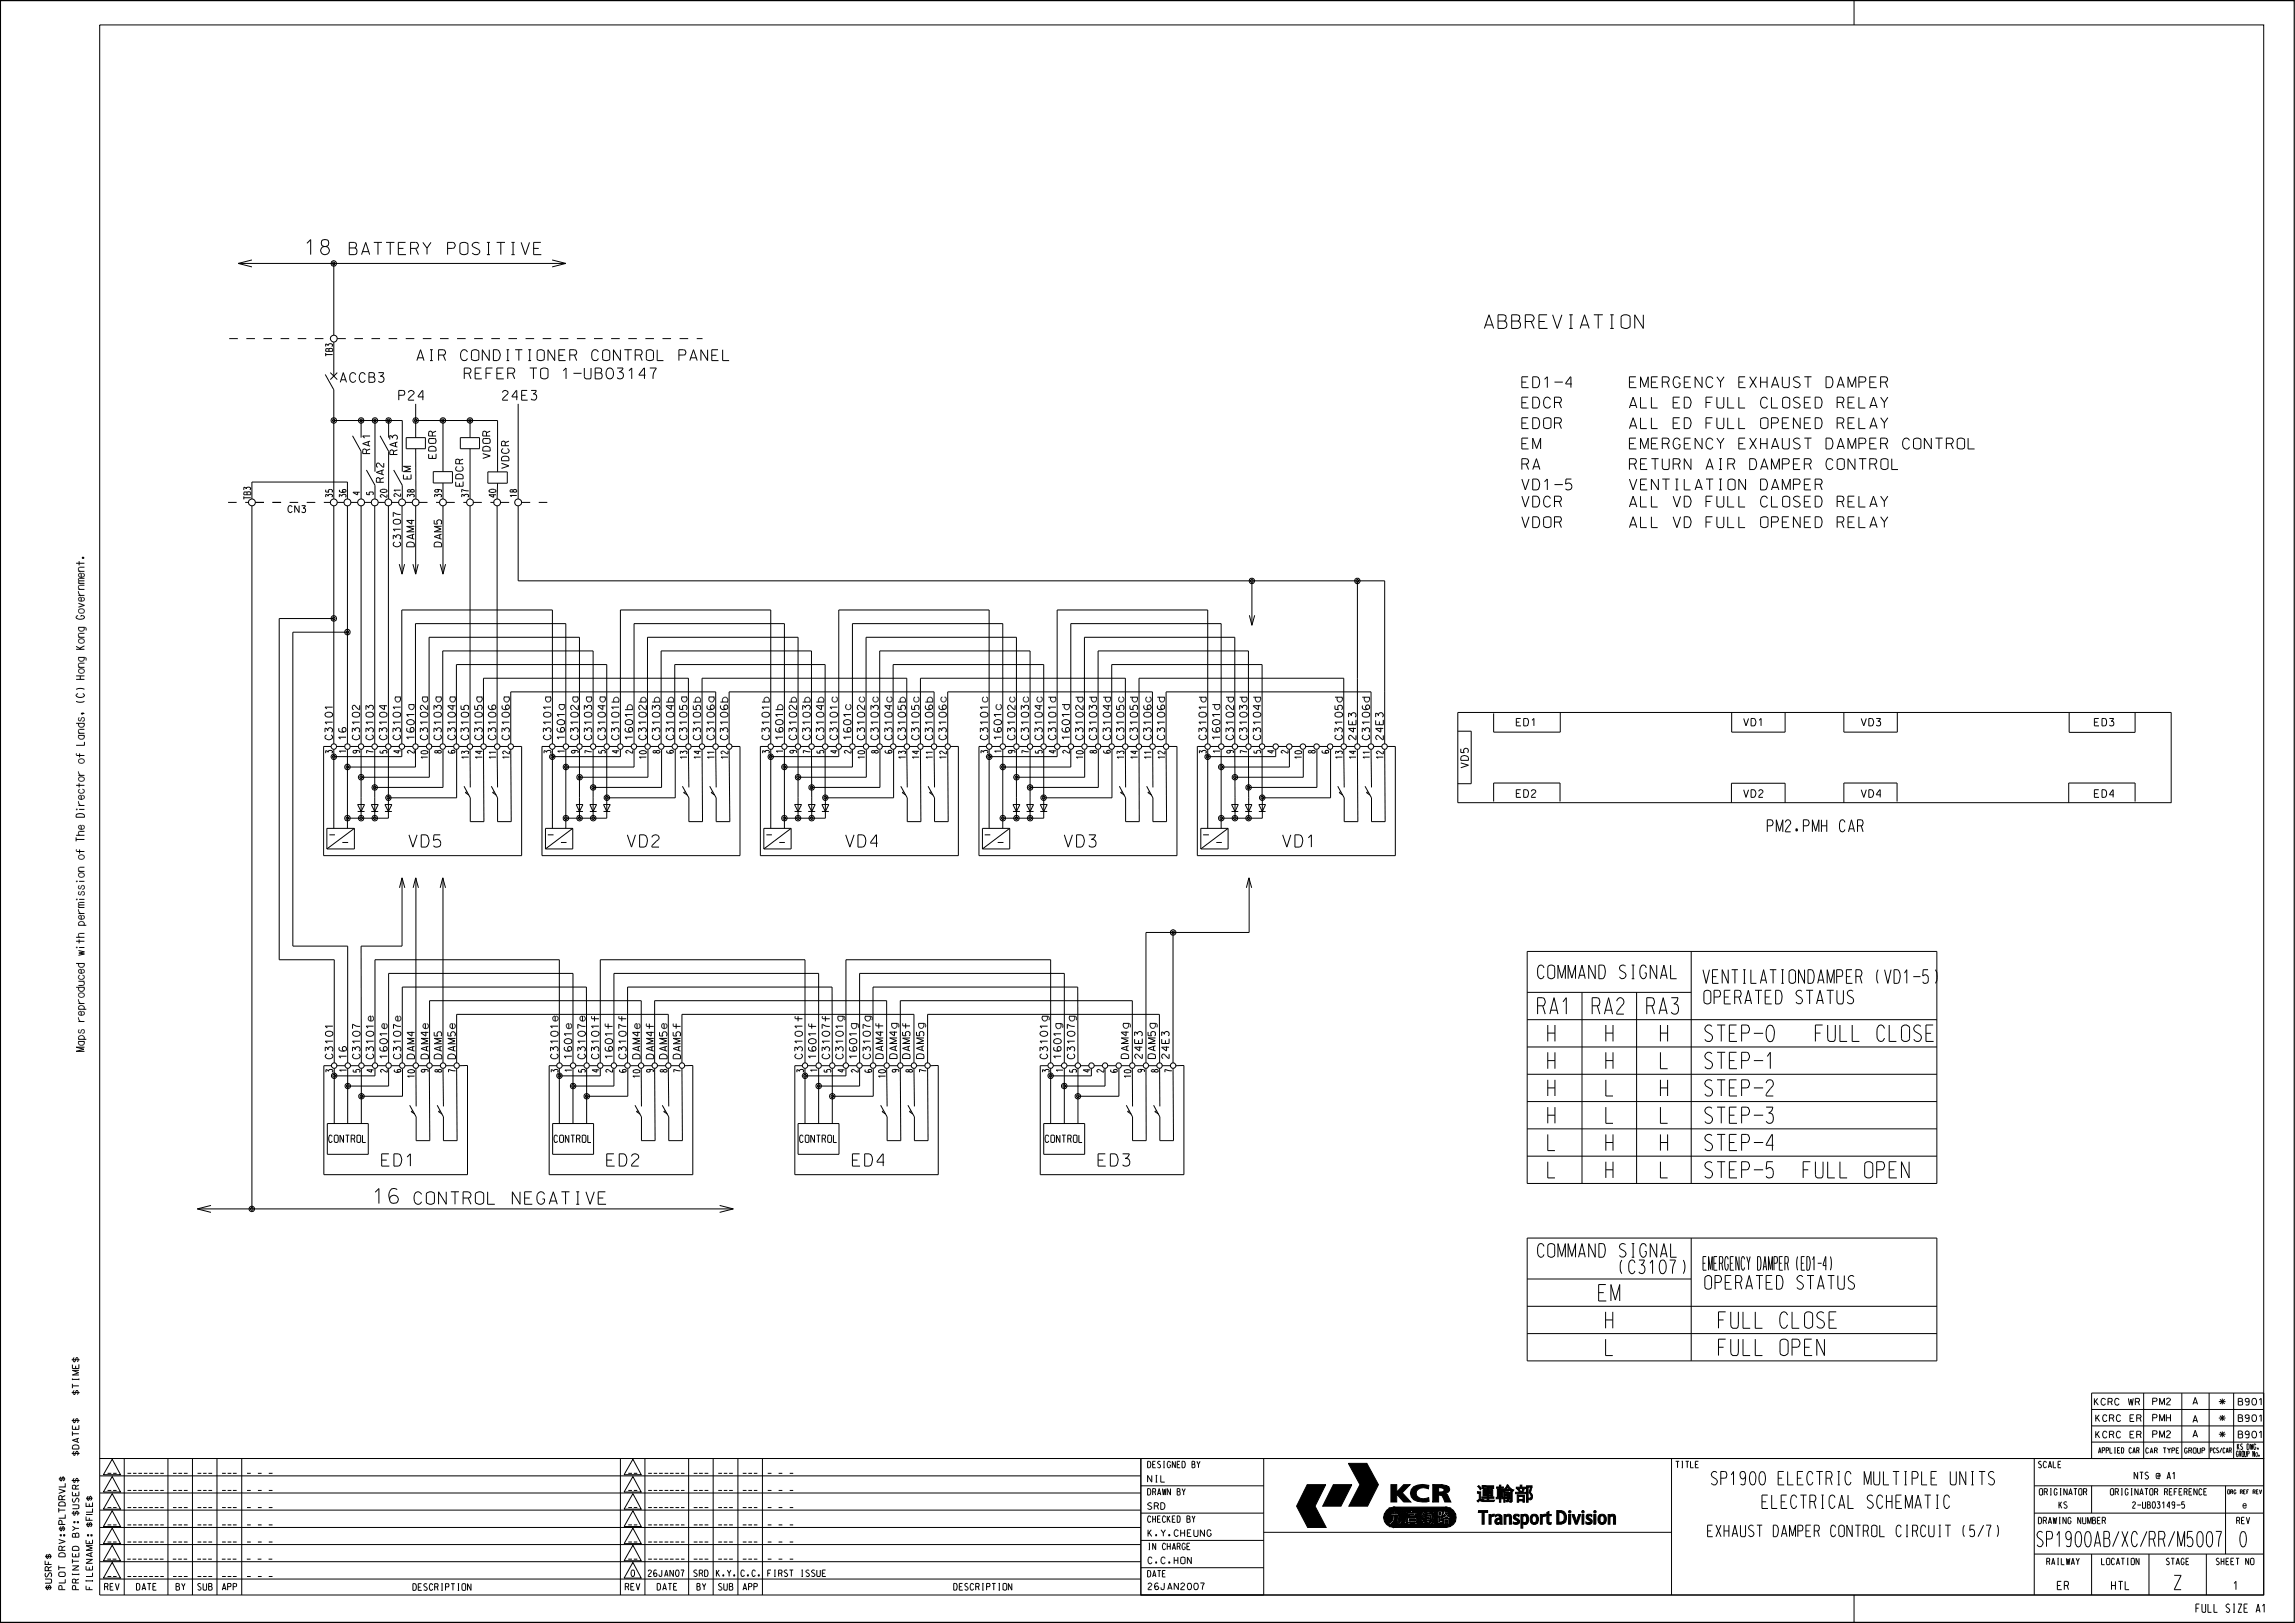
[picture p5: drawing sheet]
<svg xmlns="http://www.w3.org/2000/svg" width="420mm" height="297mm" viewBox="0 0 420 297" stroke-linecap="round" stroke-linejoin="round" font-family="sans-serif">
<defs><g id="words">
<g font-size="3">
<text x="281.4" y="185.6">RA1</text>
<text x="291.4" y="185.6">RA2</text>
<text x="301.4" y="185.6">RA3</text>
<text x="283.3" y="190.6">H</text>
<text x="293.9" y="190.6">H</text>
<text x="303.9" y="190.6">H</text>
<text x="312" y="190.6">STEP-0</text>
<text x="328.7" y="190.6">FULL CLOSE</text>
<text x="283.3" y="195.6">H</text>
<text x="293.9" y="195.6">H</text>
<text x="303.9" y="195.6">L</text>
<text x="312" y="195.6">STEP-1</text>
<text x="283.3" y="200.6">H</text>
<text x="293.9" y="200.6">L</text>
<text x="303.9" y="200.6">H</text>
<text x="312" y="200.6">STEP-2</text>
<text x="283.3" y="205.6">H</text>
<text x="293.9" y="205.6">L</text>
<text x="303.9" y="205.6">L</text>
<text x="312" y="205.6">STEP-3</text>
<text x="283.3" y="215.6">L</text>
<text x="283.3" y="210.6">L</text>
<text x="293.9" y="215.6">H</text>
<text x="293.9" y="210.6">H</text>
<text x="303.9" y="215.6">L</text>
<text x="303.9" y="210.6">H</text>
<text x="312" y="215.6">STEP-5 FULL OPEN</text>
<text x="312" y="210.6">STEP-4</text>
<text x="292.6" y="238.1">EM</text>
<text x="293.8" y="243.1">H</text>
<text x="314.5" y="243.1">FULL CLOSE</text>
<text x="293.8" y="248">L</text>
<text x="314.5" y="248">FULL OPEN</text>
</g>
<g font-size="2.8">
<text x="372.8" y="283">SP1900AB</text>
<text x="388.3" y="283">XC</text>
<text x="393.3" y="283">RR</text>
<text x="398.5" y="283">M5007</text>
<text x="409.9" y="283">0</text>
</g>
<g font-size="2.7">
<text x="55.9" y="46.6">18</text>
<text x="68.4" y="220.2">16</text>
</g>
<text font-size="2.6" x="397.9" y="290.9">Z</text>
<g font-size="2.5">
<text x="271.7" y="60.1">ABBREVIATION</text>
<text x="281.4" y="179.1">COMMAND SIGNAL</text>
<text x="311.7" y="180">VENTILATIONDAMPER (VD1-5)</text>
<text x="311.8" y="183.7">OPERATED STATUS</text>
<text x="281.4" y="230.1">COMMAND SIGNAL</text>
<text x="296.2" y="233.1">(C3107)</text>
<text x="311.7" y="232.4">EMERGENCY DAMPER (ED1-4)</text>
<text x="312" y="235.9">OPERATED STATUS</text>
<text x="270.2" y="274.7">„B¿Ø‡¡</text>
<text x="270.5" y="278.9">Transport Division</text>
</g>
<g font-size="2.4">
<text x="313.2" y="271.7">SP1900 ELECTRIC MULTIPLE UNITS</text>
<text x="322.5" y="276">ELECTRICAL SCHEMATIC</text>
</g>
<g font-size="2.2">
<text x="63.9" y="46.6">BATTERY POSITIVE</text>
<text x="74.8" y="155">VD5</text>
<text x="114.8" y="155">VD2</text>
<text x="154.8" y="155">VD4</text>
<text x="194.8" y="155">VD3</text>
<text x="234.7" y="155">VD1</text>
<text x="323.4" y="152.2">PM2.PMH CAR</text>
<text x="69.8" y="213.4">ED1</text>
<text x="111.1" y="213.4">ED2</text>
<text x="156" y="213.4">ED4</text>
<text x="200.9" y="213.4">ED3</text>
<text x="75.8" y="220.4">CONTROL NEGATIVE</text>
</g>
<text font-size="2.1" x="312.5" y="281.2">EXHAUST DAMPER CONTROL CIRCUIT (5/7)</text>
<g font-size="2">
<text x="76.3" y="66">AIR CONDITIONER CONTROL PANEL</text>
<text x="84.9" y="69.3">REFER TO 1-UB03147</text>
<text x="278.5" y="70.9">ED1-4</text>
<text x="298.2" y="70.9">EMERGENCY EXHAUST DAMPER</text>
<text x="278.5" y="74.7">EDCR</text>
<text x="298.2" y="74.7">ALL ED FULL CLOSED RELAY</text>
<text x="278.5" y="78.4">EDOR</text>
<text x="278.5" y="82.2">EM</text>
<text x="298.2" y="82.2">EMERGENCY EXHAUST DAMPER CONTROL</text>
<text x="298.2" y="78.4">ALL ED FULL OPENED RELAY</text>
<text x="278.5" y="89.7">VD1-5</text>
<text x="278.5" y="85.9">RA</text>
<text x="298.2" y="89.7">VENTILATION DAMPER</text>
<text x="298.2" y="85.9">RETURN AIR DAMPER CONTROL</text>
<text x="278.5" y="92.8">VDCR</text>
<text x="298.2" y="92.8">ALL VD FULL CLOSED RELAY</text>
<text x="278.5" y="96.5">VDOR</text>
<text x="298.2" y="96.5">ALL VD FULL OPENED RELAY</text>
</g>
<g font-size="1.7">
<text x="62.3" y="70">ACCB3</text>
<text x="73" y="73.2">P24</text>
<text x="92" y="73.2">24E3</text>
</g>
<g font-size="1.5">
<text x="376.5" y="290.9">ER</text>
<text x="386.4" y="290.9">HTL</text>
<text x="408.8" y="290.9">1</text>
<text x="401.9" y="295">FULL SIZE A1</text>
</g>
<g font-size="1.3">
<text x="277.5" y="132.8">ED1</text>
<text x="319.1" y="132.8">VD1</text>
<text x="340.6" y="132.8">VD3</text>
<text x="383.3" y="132.8">ED3</text>
<text x="277.5" y="145.9">ED2</text>
<text x="319.1" y="145.9">VD2</text>
<text x="340.6" y="145.9">VD4</text>
<text x="383.3" y="145.9">ED4</text>
<text x="60.3" y="153.5">-</text>
<text x="100.3" y="153.5">-</text>
<text x="140.2" y="153.5">-</text>
<text x="180.2" y="153.5">-</text>
<text x="220.2" y="153.5">-</text>
<text x="60.2" y="209.1">CONTROL</text>
<text x="101.4" y="209.1">CONTROL</text>
<text x="146.3" y="209.1">CONTROL</text>
<text x="191.3" y="209.1">CONTROL</text>
</g>
<g font-size="1.2">
<text x="52.7" y="93.8">CN3</text>
<text x="383.3" y="257.1">KCRC WR</text>
<text x="394" y="257.1">PM2</text>
<text x="401.3" y="257">A</text>
<text x="406.2" y="257.1">*</text>
<text x="409.6" y="257.1">B901</text>
<text x="383.5" y="263.1">KCRC ER</text>
<text x="383.5" y="260.1">KCRC ER</text>
<text x="394" y="260.1">PMH</text>
<text x="394" y="263.1">PM2</text>
<text x="401.3" y="263">A</text>
<text x="401.3" y="260.3">A</text>
<text x="406.2" y="263.1">*</text>
<text x="406.2" y="260.1">*</text>
<text x="409.6" y="263.1">B901</text>
<text x="409.6" y="260.1">B901</text>
<text x="19.7" y="269.6">__</text>
<text x="23.3" y="269.6">_______</text>
<text x="31.6" y="269.6">___</text>
<text x="36.1" y="269.6">___</text>
<text x="40.6" y="269.6">___</text>
<text x="45.2" y="269.6">_ _ _</text>
<text x="115" y="269.6">__</text>
<text x="118.6" y="269.6">_______</text>
<text x="126.9" y="269.6">___</text>
<text x="131.4" y="269.6">___</text>
<text x="135.9" y="269.6">___</text>
<text x="140.5" y="269.6">_ _ _</text>
<text x="19.7" y="272.8">__</text>
<text x="19.7" y="275.9">__</text>
<text x="23.3" y="272.8">_______</text>
<text x="23.3" y="275.9">_______</text>
<text x="31.6" y="272.8">___</text>
<text x="31.6" y="275.9">___</text>
<text x="36.1" y="272.8">___</text>
<text x="36.1" y="275.9">___</text>
<text x="40.6" y="272.8">___</text>
<text x="40.6" y="275.9">___</text>
<text x="45.2" y="272.8">_ _ _</text>
<text x="45.2" y="275.9">_ _ _</text>
<text x="115" y="275.9">__</text>
<text x="115" y="272.8">__</text>
<text x="118.6" y="275.9">_______</text>
<text x="118.6" y="272.8">_______</text>
<text x="126.9" y="275.9">___</text>
<text x="126.9" y="272.8">___</text>
<text x="131.4" y="275.9">___</text>
<text x="131.4" y="272.8">___</text>
<text x="135.9" y="275.9">___</text>
<text x="135.9" y="272.8">___</text>
<text x="140.5" y="275.9">_ _ _</text>
<text x="140.5" y="272.8">_ _ _</text>
<text x="210" y="271.2">NIL</text>
<text x="390.6" y="270.7">NTS @ A1</text>
<text x="19.7" y="279.1">__</text>
<text x="23.3" y="279.1">_______</text>
<text x="31.6" y="279.1">___</text>
<text x="36.1" y="279.1">___</text>
<text x="40.6" y="279.1">___</text>
<text x="45.2" y="279.1">_ _ _</text>
<text x="115" y="279.1">__</text>
<text x="118.6" y="279.1">_______</text>
<text x="126.9" y="279.1">___</text>
<text x="131.4" y="279.1">___</text>
<text x="135.9" y="279.1">___</text>
<text x="140.5" y="279.1">_ _ _</text>
<text x="210" y="276.2">SRD</text>
<text x="210.1" y="281.1">K.Y.CHEUNG</text>
<text x="376.8" y="276">KS</text>
<text x="390.3" y="276">2-UB03149-5</text>
<text x="410.5" y="276">e</text>
<text x="19.6" y="285.3">__</text>
<text x="19.7" y="282.2">__</text>
<text x="23.3" y="285.3">_______</text>
<text x="23.3" y="282.2">_______</text>
<text x="31.6" y="285.3">___</text>
<text x="31.6" y="282.2">___</text>
<text x="36.1" y="285.3">___</text>
<text x="36.1" y="282.2">___</text>
<text x="40.6" y="285.3">___</text>
<text x="40.6" y="282.2">___</text>
<text x="45.2" y="285.3">_ _ _</text>
<text x="45.2" y="282.2">_ _ _</text>
<text x="115" y="285.3">__</text>
<text x="115" y="282.2">__</text>
<text x="118.6" y="285.3">_______</text>
<text x="118.6" y="282.2">_______</text>
<text x="126.9" y="285.3">___</text>
<text x="126.9" y="282.2">___</text>
<text x="131.4" y="285.3">___</text>
<text x="131.4" y="282.2">___</text>
<text x="135.9" y="285.3">___</text>
<text x="135.9" y="282.2">___</text>
<text x="140.5" y="285.3">_ _ _</text>
<text x="140.5" y="282.2">_ _ _</text>
<text x="210.1" y="286.1">C.C.HON</text>
<text x="19.1" y="291">REV</text>
<text x="19.7" y="288.5">__</text>
<text x="23.3" y="288.5">_______</text>
<text x="25" y="291">DATE</text>
<text x="31.6" y="288.5">___</text>
<text x="32.2" y="291">BY</text>
<text x="36.1" y="288.5">___</text>
<text x="36.2" y="291">SUB</text>
<text x="40.6" y="288.5">___</text>
<text x="40.7" y="291">APP</text>
<text x="45.2" y="288.5">_ _ _</text>
<text x="75.6" y="291">DESCRIPTION</text>
<text x="114.4" y="291">REV</text>
<text x="115.5" y="288.5">0</text>
<text x="118.6" y="288.5">26JAN07</text>
<text x="120.3" y="291">DATE</text>
<text x="127" y="288.5">SRD</text>
<text x="127.5" y="291">BY</text>
<text x="131.1" y="288.5">K.Y.</text>
<text x="131.5" y="291">SUB</text>
<text x="135.6" y="288.5">C.C.</text>
<text x="136" y="291">APP</text>
<text x="140.5" y="288.5">FIRST ISSUE</text>
<text x="174.6" y="291">DESCRIPTION</text>
<text x="210.1" y="290.9">26JAN2007</text>
</g>
<g font-size="1">
<text x="384" y="265.9">APPLIED CAR</text>
<text x="392.7" y="265.9">CAR TYPE</text>
<text x="399.8" y="265.9">GROUP</text>
<text x="409.3" y="266.5">GROUP No.</text>
<text x="409.4" y="265.2">KS DWG.</text>
</g>
<text font-size=".9" x="404.5" y="265.9">PCS/CAR</text>
</g></defs>
<path d="M.1 .1h419.8v296.8h-419.8z" fill="none" stroke="#000" stroke-width=".21"/>
<g fill="none" stroke="#000" stroke-width=".18">
<path d="M18.2 4.6h396.1v262.3h-396.1zM339.3 .1v4.5M419.9 .1h-419.9v296.8h419.9M43.6 48.2h59.9M43.6 48.2l2.5 .6M46.1 47.6l-2.5 .6M61.1 48.2v13.1M101 47.6l2.5 .6M103.5 48.2l-2.5 .6M59.5 68.5l1.6 2.8v20M59.6 63.4v-.5l.5 .3a.37 .37 0 0 1 .4-.3 .37 .37 0 0 1 .3 .5h-.1M59.6 64.6v.6"/>
<path d="M59.6 64.9h1.3M59.7 63.8l.5 .1 .3-.2 .2 .1 .2 .1v.4h-1.3zM60.2 63.9v.4M60.5 68.2l1.2 1.3M61.1 77h12.5v9.3M61.1 62.6v6.2M61.7 68.2l-1.2 1.3M64.5 79.7l1.6 2.9v8.7M66.1 77v3.1M67.7 79.8h-1.3l.3 .4M68.6 77v9.3M69.6 79.7l1.5 2.9v8.7"/>
<path d="M71.1 77v3.1M76.1 77h15v9.3M76.1 73.9v6.2M79.1 79.2l-.3-.3-.3 .1-.1 .8h1.4M79.1 79.2v.6M79.8 78.9l-.7 .3M81.1 77v9.3M86 77v3.1M89 79.2l-.3-.3-.3 .1-.1 .8h1.4M89 79.2v.6M89.7 78.9l-.7 .3M94.8 73.9v17.4"/>
<path d="M44.6 89.7v-.5h.3l.2 .3a.38 .38 0 0 1 .4-.4 .38 .38 0 0 1 .3 .4l-.1 .2M44.6 90.8v.6M44.6 91.1h1.3M44.7 90h1.1l.1 .1v.4h-1.3zM45.2 90.1v.4M46.1 91.3v-3.1h17.5v3.1M46.1 92.6v128.6M59.6 91v-.5h.3l.2 .3a.38 .38 0 0 1 .4-.4 .38 .38 0 0 1 .3 .4l-.1 .2M59.6 89.6v.4l.6 .1a.35 .35 0 0 1 .1-.5 .35 .35 0 0 1 .5 .1l.1 .1-.2 .3M61.1 92.6v43.5M62.1 91v-.5l.5 .3a.34 .34 0 0 1 .4-.4 .34 .34 0 0 1 .2 .6M62.2 89.7l-.1 .1a.79 .79 0 0 0 1.2 .1 .32 .32 0 0 0-.3-.3 .32 .32 0 0 0-.3 .3l.3 .2"/>
<path d="M63.6 92.6v43.5M65.4 90v.5l-.8-.4h1.2M66.1 92.6v43.5M67.1 82.5l-.3-.3-.4 .1v.7h1.3M67.1 86l1.5 2.8v2.5M67.1 82.5v.5M67.1 90v.5h.5v-.2a.39 .39 0 0 1 .4-.3 .39 .39 0 0 1 .3 .4l-.1 .1M67.4 80.8v.7M67.7 82.2l-.6 .3M67.7 80.7l-1.3 .5 1.3 .5M68.6 92.6v43.5M69.6 87.7l-.3-.3-.4 .1v.8h1.3"/>
<path d="M69.6 87.7v.6M69.6 89.7l.5-.2a.57 .57 0 0 1 .7 .4l-.2 .2h-.5l-.5-.1zM69.9 86.1v.7M70.2 84.7v.8h-.2l-.6-.7a.38 .38 0 0 0-.5 .2 .38 .38 0 0 0 .2 .5M70.2 87.4l-.6 .3M70.2 86l-1.3 .4 1.3 .5M70.8 90.5v.5l-.8-.5a.26 .26 0 0 0-.4 .2 .26 .26 0 0 0 .2 .3M71.1 92.6v43.5M71.3 80.4v-.7a.49 .49 0 0 1 .5 .5 .46 .46 0 0 1 .6-.6 .46 .46 0 0 1 .2 .8M72 98.7v-.8l.2 .1 .3 .4a.44 .44 0 0 1 .6-.5 .44 .44 0 0 1 .1 .8M72 95.2l.5-.2a.57 .57 0 0 1 .8 .5 .78 .78 0 0 1-1.3 0zM72 82.6l-.2-.3-.4 .2-.1 .7h1.4"/>
<path d="M72 82.6v.6M72.1 86l1.5 2.8v2.5M72.2 99.2a.47 .47 0 0 0-.2 .6 .69 .69 0 0 0 .8 .3 .69 .69 0 0 0 .5-.8l-.3-.1M72.4 81v.7M72.7 82.3l-.7 .3M72.7 80.9l-1.4 .5 1.4 .4M73.3 94.1a1.8 1.8 0 0 1-1.3-.3v.8M73.3 90.3v.5h-.2l-.6-.4a.26 .26 0 0 0-.4 .1 .26 .26 0 0 0 .2 .3M73.3 96.8h-1.3l.3 .4M73.3 89.7h-1.2l.3 .2M73.6 92.6v12.5M74.3 80.1h3.6v2h-3.6z"/>
<path d="M74.5 87.1v.6M74.5 99.3a.95 .95 0 0 1 1.3 .2v.6h-1.4v-.6zM74.5 91v-.5h.3l.2 .3a.38 .38 0 0 1 .4-.4 .38 .38 0 0 1 .4 .5l-.2 .1M75.1 89.8a.3 .3 0 0 1 .5-.2 .3 .3 0 0 1 0 .4l-.2 .1-.3-.2M75.2 86.8v.9h-1.4v-.8M75.2 85.3h-1.4l1.3 .5-1.3 .5h1.4M75.4 95.1v.8l-1-.6 1.4-.1M75.5 97.9v.6M75.8 96.3h-1.4l1.3 .5-1.3 .5h1.4M75.8 97.7l-1.4 .5 1.4 .5M76.1 82.1v9.2M76.1 92.6v12.5"/>
<path d="M78.5 81.8a.91 .91 0 0 1 1.3 .2v.5h-1.4zM78.6 80.3h.9a.51 .51 0 0 1 0 .8h-.8a.61 .61 0 0 1-.1-.8zM79.1 83.3v.6M79.3 86.3h3.5v2.1h-3.5zM79.5 95.2v.7h.6a.48 .48 0 0 1 0-.7 .48 .48 0 0 1 .7 .1v.4l-.2 .2M79.5 99.3a.95 .95 0 0 1 1.3 .2v.6h-1.3zM79.5 91v-.5h.3l.2 .3a.38 .38 0 0 1 .4-.4 .38 .38 0 0 1 .4 .5l-.2 .1M79.8 83v.9h-1.4v-.8M80 89.6l.2 .2a.3 .3 0 0 1-.3 .3 .3 .3 0 0 1-.3-.4l.3-.1h.7l.2 .2-.1 .2M80.5 97.9v.6M80.8 97.7l-1.3 .5 1.3 .5M80.8 96.3h-1.3l1.2 .5-1.2 .5h1.3"/>
<path d="M81.1 88.4v2.9M81.1 92.6v12.5M83.5 86.9a.91 .91 0 0 1 1.3 .2v.5h-1.4zM83.7 85.4a.47 .47 0 0 0-.3 .6l.5 .2a.57 .57 0 0 0 .9-.5l-.3-.3M84.1 84.3l-.1-.2-.2-.1-.4 .1v.8h1.4M84.1 84.3v.6M84.1 88.4v.6M84.2 80.1h3.6v2h-3.6zM84.5 91v-.5h.3l.2 .3a.38 .38 0 0 1 .4-.4 .38 .38 0 0 1 .3 .5l-.1 .1M84.8 88.1v.9h-1.4v-.8M84.8 84l-.7 .3M85.8 89.8l-1.3-.2v.5"/>
<path d="M86 82.1v9.2M86 92.6v43.5M88.3 83l1.4 .4-1.4 .5M88.4 81.8a.91 .91 0 0 1 1.3 .2v.5h-1.4zM88.4 80.3h1.1a.51 .51 0 0 1 0 .8h-1.1zM89.3 86.3h3.5v2.1h-3.5zM89.6 89.7l.4-.2a.57 .57 0 0 1 .8 .4l-.3 .2h-.5l-.5-.1zM90.3 90.5v.5l-.8-.4 1.3-.1M91 92.6v43.5M91.1 88.4l-.1 2.9M91.8 84.8l1.3 .4-1.3 .5M91.9 83.6a.9 .9 0 0 1 1.2 .2v.5h-1.3v-.5z"/>
<path d="M92.1 82.1l-.3 .2v.2a.75 .75 0 0 0 .7 .5 .75 .75 0 0 0 .7-.5l-.3-.4M92.5 81l-.3-.3-.4 .1v.8h1.3M92.5 81v.6M93.1 80.7l-.6 .3M93.9 89.8a.33 .33 0 0 1 .4-.2 .33 .33 0 0 1 .2 .4l-.3 .1-.3-.2M94.6 90.7h-1.3l.3 .2M94.8 92.6v13.7h158.6v29.8M13.9 118.8h1.6M13.9 118.3l1 .5M13.9 103.1h1.6M14.3 112.6l-.4 .3a.94 .94 0 0 0 1.6 0l-.4-.3h-.3v.3M14.4 108.2v.3l.3 .5"/>
<path d="M14.4 114.8h1.1l.3 .3-.1 .2M14.4 116.6h1.1M14.4 110.4l1.1 .4-1.1 .3M14.4 109h1.1M14.4 107.9h1.1M14.4 106.8h1.1M14.4 104.6h1.1M14.4 111.6l.7-.2a.41 .41 0 0 1 .4 .4 .41 .41 0 0 1-.3 .4h-.6l-.2-.3zM14.4 117.1a.57 .57 0 0 1 .6-.2 .57 .57 0 0 1 .4 .6l-.3 .2h-.4a.48 .48 0 0 1-.3-.6zM14.4 105.9v.3l.1 .1M14.4 106.3v.3l.2 .2M14.4 105.9h.1"/>
<path d="M14.4 106.3h.1M14.5 102.7v.8M14.5 114.8a.49 .49 0 0 0 .4 .7 .49 .49 0 0 0 .4-.7M14.5 106.3h1M14.5 106.3h.1M15.1 104.9l.3 .1a.52 .52 0 0 1-.2 .6 .52 .52 0 0 1-.7 0 .38 .38 0 0 1-.1-.5 .38 .38 0 0 1 .5-.2v.8M15.1 109.3l.3 .2a.55 .55 0 0 1-.3 .5 .55 .55 0 0 1-.7-.1 .38 .38 0 0 1 0-.5 .38 .38 0 0 1 .5-.1v.7M15.1 102h.2v.1l-.2 .1zM15.2 102.1h.1M15.5 103.8h-.9l-.2 .1v.4l.2 .3M15.5 107.1h-.9l-.2 .1v.4l.2 .3M15.5 115.9h-1l-.1 .2v.3l.2 .2"/>
<path d="M15.5 118.2l-.9 .4M15.5 105.8l-1 .1M61.1 113.2h-10v62.4h10.1v18.9M63.6 115.7h-10v57.4h10v21.4M73.1 103.2l.5 1.9M74 103.2l-.4 1.9M75.6 103.2l.5 1.9M76.5 103.2l-.4 1.9M80.6 103.2l.5 1.9M81.5 103.2l-.4 1.9M228.6 112.6l.5 1.8M229.1 106.3v8.1"/>
<path d="M229.6 112.6l-.5 1.8M248.4 106.3v29.8M13.9 128.3l.7 .2 .9-.2M13.9 126.1l.7-.1 .9 .1M13.9 132.4h1.6M13.9 124.3h1.6M13.9 123.7h1.6M14 137.9l-.1 .1 .2 .3h1.4M14.3 126.9l-.4 .3a.89 .89 0 0 0 1.6 0l-.3-.3M14.4 134.6h1.1M14.4 134.2h1.1M14.4 122.1h1.1"/>
<path d="M14.4 120.3h1.1l.3 .3-.1 .3M14.4 122.6a.51 .51 0 0 1 .7-.2 .51 .51 0 0 1 .2 .7h-.1a.51 .51 0 0 1-.6 0 .51 .51 0 0 1-.2-.5zM14.4 139.1a.54 .54 0 0 1 .7-.2 .54 .54 0 0 1 .3 .6l-.3 .2h-.4a.48 .48 0 0 1-.3-.6zM14.5 120.3a.51 .51 0 0 0 .2 .7 .51 .51 0 0 0 .7-.3l-.1-.4M14.5 132.4a.49 .49 0 0 0 .4 .7 .49 .49 0 0 0 .4-.7M14.5 134.6a.49 .49 0 0 0 .4 .7 .49 .49 0 0 0 .4-.7M14.5 131.3l-.1 .4a.33 .33 0 0 0 .4 .1 .33 .33 0 0 0 .1-.4l.3-.1 .3 .2-.2 .4-.2 .1M14.6 137.9v.7M14.7 123.7v.6M14.9 130.5l.5 .1-.4 .1zM15 130.5l.1 .1zM15.5 121.4h-.9l-.2 .1v.4l.2 .2"/>
<path d="M15.5 133.5h-1l-.1 .2v.3l.2 .2M15.5 135.8v.6h-1.6M59.5 134v-.7h.3l.2 .4a.44 .44 0 0 1 .6-.5 .44 .44 0 0 1 .1 .8M59.6 130.5l.5-.2a.6 .6 0 0 1 .8 .5 .77 .77 0 0 1-.8 .4 .77 .77 0 0 1-.6-.5zM59.6 137.8v-.4l.5 .3a.38 .38 0 0 1 .4-.4 .38 .38 0 0 1 .3 .4l-.1 .1M59.8 134.5l-.3 .2a.7 .7 0 0 0 .6 .7 .7 .7 0 0 0 .8-.5l-.3-.4M60.6 136.6h-1.4v20h36.3v-20h-1.5M60.9 132.2h-1.4l.3 .3M60.9 129.4h-1.4l.3 .3M61.1 137.1v14.5M61.6 136.6h1.5M62.1 133.3h-.1a.66 .66 0 0 0 .4 .7 .66 .66 0 0 0 .7-.1l.2-.1v-.5a.4 .4 0 0 0-.7 .1 .4 .4 0 0 0 .4 .5"/>
<path d="M63.3 137.4h-1.2l.3 .3M63.3 134.9h-1.3l.3 .3M63.6 137.1v14.5M64.1 136.6h1.5M64.5 134v-.7h.2l.3 .4a.44 .44 0 0 1 .6-.5 .44 .44 0 0 1 .1 .8M64.5 130.5l.5-.2a.57 .57 0 0 1 .8 .5 .78 .78 0 0 1-1.3 0zM64.7 134.5l-.2 .2a.47 .47 0 0 0 .2 .6 .65 .65 0 0 0 .8 .1 .65 .65 0 0 0 .3-.7l-.2-.2M65.1 137.3l.2 .2a.32 .32 0 0 1-.4 .3 .32 .32 0 0 1-.3-.4l.3-.1 .7 .1 .2 .1-.1 .2M65.8 129.1v.8l-.2-.1-.6-.7a.4 .4 0 0 0-.5 .3 .4 .4 0 0 0 .2 .5M65.8 132.2h-1.3l.3 .3M66.1 137.1v12.6M66.6 136.6h1.5"/>
<path d="M67 134v-.7h.2l.3 .4a.44 .44 0 0 1 .6-.5 .44 .44 0 0 1 .1 .8M67 129.9v-.8l.5 .5a.44 .44 0 0 1 .6-.5 .44 .44 0 0 1 .1 .8M67 130.5l.5-.2a.57 .57 0 0 1 .8 .5 .78 .78 0 0 1-1.3 0zM67.2 134.5l-.2 .2a.47 .47 0 0 0 .2 .6 .66 .66 0 0 0 .8 0 .66 .66 0 0 0 .3-.6l-.3-.2M68.3 137.6l-1.2-.3v.5M68.3 132.2h-1.3l.3 .3M68.6 137.1v12.6M69.1 136.6h1.5M69.4 134v-.7a.49 .49 0 0 1 .5 .4 .46 .46 0 0 1 .6-.5 .46 .46 0 0 1 .2 .8M69.5 130.5l.5-.2a.6 .6 0 0 1 .8 .5 .78 .78 0 0 1-1.3 0zM69.6 137.4v.4h.5a.37 .37 0 0 1 .2-.5 .37 .37 0 0 1 .5 .1v.3l-.1 .1M69.7 134.5l-.3 .4a.72 .72 0 0 0 .7 .5 .72 .72 0 0 0 .7-.6l-.3-.3"/>
<path d="M70.4 129.1v.8l-1-.7 1.4-.1M70.8 132.2h-1.4l.4 .3M71.1 137.1v12.6h-7.5M71.5 136.6h1.6M71.9 134v-.7a.49 .49 0 0 1 .5 .4 .46 .46 0 0 1 .6-.5 .46 .46 0 0 1 .2 .8M72 130.5l.5-.2a.6 .6 0 0 1 .8 .5 .77 .77 0 0 1-.7 .4 .77 .77 0 0 1-.7-.5zM72.2 134.5l-.2 .2a.67 .67 0 0 0 .5 .7 .67 .67 0 0 0 .8-.5v-.2l-.3-.2M72.3 127.5h1M72.4 127.5a.57 .57 0 0 0 0 .7 .57 .57 0 0 0 .7 .2l.1-.1a.62 .62 0 0 0 0-.8M72.9 137.3v.5l-.8-.4h1.2M73.3 132.2h-1.4l.4 .3M73.3 129.4h-1.4l.4 .3"/>
<path d="M73.5 137.1v1.4h-12.4M73.5 136.1v-24.5h27.6v24.5M74 136.6h1.5M74.5 131.9a.69 .69 0 0 1 .8-.2 .69 .69 0 0 1 .5 .7l-.6 .2a.6 .6 0 0 1-.8-.5zM74.5 133.3l-.1 .3a.89 .89 0 0 0 1.3 .2v-.5a.4 .4 0 0 0-.6 .1 .4 .4 0 0 0 .3 .5M74.8 128.9h1M74.9 128.9l-.1 .5 .2 .3a.52 .52 0 0 0 .7 0 .52 .52 0 0 0 0-.8M75.8 137.3v.5l-.8-.4a.27 .27 0 0 0-.4 0 .27 .27 0 0 0 .1 .4h.1M75.8 134.9h-1.4l.4 .3M75.8 130.8h-1.4l.4 .3M76 136.1v-22h27.5v22M76 137.1v3.3h-12.4"/>
<path d="M76.5 136.6h1.5M76.9 134v-.7h.3l.2 .4a.44 .44 0 0 1 .6-.5 .44 .44 0 0 1 .1 .8M77 130.5l.5-.2a.6 .6 0 0 1 .8 .5 .82 .82 0 0 1-1.4 0zM77.1 137.5l.7-.1 .5 .2a.82 .82 0 0 1-1.3 .1zM77.2 134.5l-.2 .2a.67 .67 0 0 0 .5 .7 .67 .67 0 0 0 .8-.5l-.1-.2-.2-.2M77.3 127.5h1M77.4 127.5a.58 .58 0 0 0 0 .7 .58 .58 0 0 0 .6 .2l.3-.3-.1-.6M78.3 129.1v.8l-.2-.1-.7-.7a.4 .4 0 0 0-.5 .3 .4 .4 0 0 0 .3 .5M78.3 132.2h-1.4l.4 .3M78.3 138.5h-1.3l.3 .3M78.5 136.1v-19.5h27.5v19.5M78.6 137.2v5h-12.5"/>
<path d="M79 136.6h1.5M79.4 134v-.7h.3l.2 .4a.44 .44 0 0 1 .6-.5 .44 .44 0 0 1 .1 .8M79.4 129.9v-.8l.5 .5a.44 .44 0 0 1 .6-.5 .44 .44 0 0 1 .1 .8M79.5 130.5l.5-.2a.55 .55 0 0 1 .8 .5 .78 .78 0 0 1-1.4 0zM79.7 134.5l-.2 .2a.47 .47 0 0 0 .2 .6 .65 .65 0 0 0 .7 .1 .65 .65 0 0 0 .3-.7l-.2-.2M79.8 127.5h1M79.9 127.5a.54 .54 0 0 0 .1 .9 .54 .54 0 0 0 .8-.3l-.2-.6M80.1 137.5a.33 .33 0 0 1 .4-.2 .33 .33 0 0 1 .2 .4l-.3 .1-.3-.2M80.8 132.2h-1.4l.4 .3M81 136.1v-17h27.5v17M81.1 137.2v6.9h-12.5M81.5 136.6h1.5"/>
<path d="M82 134v-.7h.3l.2 .4a.45 .45 0 0 1 .6-.5 .45 .45 0 0 1 0 .8M82 130.5l.5-.2a.6 .6 0 0 1 .9 .5 .77 .77 0 0 1-.8 .4 .77 .77 0 0 1-.6-.5zM82.1 137.4l-.1 .2a.87 .87 0 0 0 1.3 0 .31 .31 0 0 0-.5-.3 .31 .31 0 0 0 0 .5h.1M82.3 134.5l-.3 .2a.7 .7 0 0 0 .5 .7 .7 .7 0 0 0 .9-.5l-.3-.4M82.3 127.5h1.1M82.5 127.5a.57 .57 0 0 0-.1 .7 .57 .57 0 0 0 .7 .2l.1-.1a.62 .62 0 0 0 0-.8M82.9 129.1v.8l-.9-.7 1.4-.1M83.4 132.2h-1.4l.3 .3M83.5 136.1v-14.5h27.5v14.5M83.6 137.1v8.9h-12.5M84 136.6h1.5M84.4 134v-.7a.49 .49 0 0 1 .5 .4 .46 .46 0 0 1 .6-.5 .46 .46 0 0 1 .1 .8"/>
<path d="M84.4 129.1v.7l.6 .1-.1-.3a.45 .45 0 0 1 .6-.5 .45 .45 0 0 1 .1 .8M84.5 130.5l.5-.2a.6 .6 0 0 1 .8 .5 .78 .78 0 0 1-1.4 0zM84.5 138v-.5h.3l.2 .3a.38 .38 0 0 1 .4-.4 .38 .38 0 0 1 .3 .5l-.1 .1M84.7 134.5l-.3 .4a.72 .72 0 0 0 .7 .5 .72 .72 0 0 0 .7-.6l-.3-.3M85.8 132.2h-1.4l.4 .3M85.8 138.5h-1.3l.3 .3M86 137.1l.1 7M86.5 136.6h1.5M86.9 134v-.7a.49 .49 0 0 1 .5 .4 .46 .46 0 0 1 .6-.5 .46 .46 0 0 1 .1 .8M86.9 129.1v.7l.6 .1-.1-.3a.45 .45 0 0 1 .6-.5 .45 .45 0 0 1 .1 .8M87 130.5l.5-.2a.6 .6 0 0 1 .8 .5 .79 .79 0 0 1-1.4 0zM87.2 134.5l-.2 .2a.67 .67 0 0 0 .5 .7 .67 .67 0 0 0 .8-.5l-.1-.2-.2-.2"/>
<path d="M87.2 127.5h1.1M87.4 127.5a.57 .57 0 0 0 0 .7 .57 .57 0 0 0 .6 .2l.1-.1a.62 .62 0 0 0 0-.8M87.8 137.4v.6l-.8-.5h1.3M88.3 132.2h-1.4l.3 .3M88.3 138.5h-1.3l.3 .3M88.5 136.1v-12h37.5v12M88.5 137.1l.1 13.3h-2.5v-4.4l-1.2-2.1M89 136.6h1.5M89.4 134v-.7h.3l.2 .4a.45 .45 0 0 1 .6-.5 .45 .45 0 0 1 .1 .8M89.5 130.5l.5-.2a.6 .6 0 0 1 .8 .5 .77 .77 0 0 1-.8 .4 .77 .77 0 0 1-.6-.5zM89.5 129.1a.55 .55 0 0 0 .1 .7 .55 .55 0 0 0 .7 0l.4-.2v-.4a.39 .39 0 0 0-.6-.1 .39 .39 0 0 0 .1 .6l.2 .1M89.7 134.5l-.3 .2a.7 .7 0 0 0 .5 .7 .7 .7 0 0 0 .9-.5l-.3-.4"/>
<path d="M90.8 132.2h-1.4l.3 .3M90.8 138.5h-1.3l.3 .3M90.8 137.7h-1.3l.3 .2M91 137.1l.1 7M91.5 136.6h1.5M91.9 134v-.7h.2l.3 .4a.44 .44 0 0 1 .6-.5 .44 .44 0 0 1 0 .8M91.9 130.5l.6-.2a.55 .55 0 0 1 .7 .5 .78 .78 0 0 1-1.3 0zM91.9 129.1v.2a.72 .72 0 0 0 .6 .6 .72 .72 0 0 0 .7-.5v-.2a.39 .39 0 0 0-.6-.1 .39 .39 0 0 0 .1 .6l.2 .1M92.1 134.5l-.2 .2a.47 .47 0 0 0 .2 .6 .65 .65 0 0 0 .8 .1 .65 .65 0 0 0 .3-.7l-.2-.2M92.2 127.5h1M92.3 127.5a.54 .54 0 0 0 .1 .9 .54 .54 0 0 0 .8-.3l-.1-.6M93.2 137.4v.6l-.7-.5a.27 .27 0 0 0-.5 .1 .27 .27 0 0 0 .2 .4"/>
<path d="M93.2 132.2h-1.3l.3 .3M93.2 138.5h-1.2l.3 .3M93.5 137.1l.1 13.3h-2.5v-4.4l-1.2-2.1M93.5 136.1v-9.5h37.5v9.5M99.4 134v-.7a.49 .49 0 0 1 .5 .4 .46 .46 0 0 1 .6-.5 .46 .46 0 0 1 .2 .8M99.5 130.5l.5-.2a.6 .6 0 0 1 .8 .5 .78 .78 0 0 1-1.3 0zM99.6 137.8v-.4l.3 .1 .1 .2a.38 .38 0 0 1 .5-.4 .38 .38 0 0 1 .3 .4l-.1 .1M99.7 134.5l-.3 .4a.72 .72 0 0 0 .8 .5 .72 .72 0 0 0 .6-.6l-.3-.3M99.8 127.5h1M99.9 127.5a.55 .55 0 0 0 0 .8 .55 .55 0 0 0 .8 0 .55 .55 0 0 0 0-.8M100.6 136.6h-1.4v20h36.2v-20h-1.5M100.8 132.2h-1.4l.4 .3"/>
<path d="M100.8 129.4h-1.4l.4 .3M101.1 137.1v14.5M101.6 136.6h1.5M102 131.9a.69 .69 0 0 1 .8-.2 .69 .69 0 0 1 .5 .7l-.6 .2a.6 .6 0 0 1-.8-.5zM102.1 133.3l-.2 .2a.78 .78 0 0 0 .7 .5 .78 .78 0 0 0 .7-.4v-.3a.4 .4 0 0 0-.7 .1 .4 .4 0 0 0 .4 .5M102.3 128.9h1M102.4 128.9l-.1 .5 .2 .3a.52 .52 0 0 0 .7 0 .52 .52 0 0 0 0-.8M103.3 137.4h-1.2l.3 .3M103.3 134.9h-1.4l.4 .3M103.3 130.8h-1.4l.4 .3M103.5 137.1v14.5M104.1 136.6h1.4"/>
<path d="M104.4 134v-.7h.3l.2 .4a.45 .45 0 0 1 .6-.5 .45 .45 0 0 1 .1 .8M104.5 130.5l.5-.2a.6 .6 0 0 1 .8 .5 .77 .77 0 0 1-.7 .4 .77 .77 0 0 1-.7-.5zM104.7 134.5l-.2 .2a.7 .7 0 0 0 .5 .7 .7 .7 0 0 0 .8-.5l-.3-.4M104.8 127.5h1M104.9 127.5a.57 .57 0 0 0 0 .7 .57 .57 0 0 0 .7 .2l.1-.1a.62 .62 0 0 0 0-.8M105 137.3l.2 .1a.31 .31 0 0 1-.3 .4 .31 .31 0 0 1-.3-.4l.3-.1 .7 .1 .2 .1-.1 .2M105.8 129.1v.8l-.2-.1-.7-.7a.4 .4 0 0 0-.5 .3 .4 .4 0 0 0 .3 .5M105.8 132.2h-1.4l.4 .3M106 137.1v12.6M106.6 136.6h1.4M106.9 134v-.7h.3l.2 .4a.44 .44 0 0 1 .6-.5 .44 .44 0 0 1 .1 .8M106.9 129.9v-.8l.5 .5a.44 .44 0 0 1 .7-.5 .44 .44 0 0 1 0 .8"/>
<path d="M107 130.5l.5-.2a.6 .6 0 0 1 .8 .5 .82 .82 0 0 1-1.4 0zM107.2 134.5l-.2 .2a.67 .67 0 0 0 .5 .7 .67 .67 0 0 0 .8-.5l-.1-.2-.2-.2M107.3 127.5h1M107.4 127.5a.58 .58 0 0 0 0 .7 .58 .58 0 0 0 .6 .2l.3-.3-.1-.6M108.3 137.6l-1.2-.3v.5M108.3 132.2h-1.4l.4 .3M108.5 137.1v12.6M109.1 136.6h1.4M109.4 134v-.7h.3l.2 .4a.44 .44 0 0 1 .6-.5 .44 .44 0 0 1 .1 .8M109.5 130.5l.5-.2a.55 .55 0 0 1 .8 .5 .78 .78 0 0 1-1.4 0zM109.6 137.4v.4h.5a.37 .37 0 0 1 .1-.5 .37 .37 0 0 1 .5 .1l.1 .3-.1 .1M109.7 134.5l-.2 .2a.47 .47 0 0 0 .2 .6 .65 .65 0 0 0 .7 .1 .65 .65 0 0 0 .3-.7l-.2-.2"/>
<path d="M109.8 127.5h1M109.9 127.5a.54 .54 0 0 0 .1 .9 .54 .54 0 0 0 .8-.3l-.1-.6M110.3 129.1v.8l-.9-.7 1.4-.1M110.8 132.2h-1.4l.4 .3M111 137.1v12.6h-7.5M111.5 136.6h1.5M111.9 134v-.7h.3l.2 .4a.44 .44 0 0 1 .6-.5 .44 .44 0 0 1 .1 .8M111.9 128.5h1.4M112 130.5l.5-.2a.57 .57 0 0 1 .8 .5 .78 .78 0 0 1-1.4 0zM112.2 134.5l-.2 .2a.47 .47 0 0 0 .2 .6 .66 .66 0 0 0 .7 0 .66 .66 0 0 0 .3-.6l-.2-.2M112.4 128.5a.53 .53 0 0 1 0-.8 .53 .53 0 0 1 .8 0 .53 .53 0 0 1 0 .8M112.9 137.3v.5l-.8-.4h1.2"/>
<path d="M113.3 132.2h-1.4l.4 .3M113.3 129.4h-1.4l.4 .3M113.5 136.1v-24.5h27.6v24.5M113.5 137.1v1.4h-12.5M114 136.6h1.5M114.4 129.9h1.4M114.5 131.9a.69 .69 0 0 1 .8-.2 .69 .69 0 0 1 .4 .7l-.5 .2a.57 .57 0 0 1-.8-.5zM114.5 133.3l-.1 .2a.78 .78 0 0 0 .6 .5 .78 .78 0 0 0 .8-.4l-.1-.3a.42 .42 0 0 0-.6-.1 .42 .42 0 0 0 .1 .7h.2M114.9 129.9a.55 .55 0 0 1 0-.8 .55 .55 0 0 1 .8 0 .55 .55 0 0 1 0 .8M115.8 137.3v.5l-.8-.4a.26 .26 0 0 0-.4 .1 .26 .26 0 0 0 .2 .3M115.8 134.9h-1.4l.4 .3M115.8 130.8h-1.4l.4 .3"/>
<path d="M116 136.1v-22h27.6v22M116 137.1v3.3h-12.5M116.5 136.6h1.5M116.9 134v-.7a.49 .49 0 0 1 .5 .4 .46 .46 0 0 1 .6-.5 .46 .46 0 0 1 .1 .8M116.9 128.5h1.4M117 130.5l.5-.2a.6 .6 0 0 1 .8 .5 .79 .79 0 0 1-1.4 0zM117 137.6a.81 .81 0 0 1 1.3 .1 .82 .82 0 0 1-1.3-.1zM117.2 134.5l-.2 .2a.67 .67 0 0 0 .5 .7 .67 .67 0 0 0 .8-.5l-.1-.2-.2-.2M117.4 128.5l-.1-.5a.52 .52 0 0 1 .5-.4 .52 .52 0 0 1 .5 .5l-.1 .4M118.3 129.1v.8l-.3-.1-.6-.7a.4 .4 0 0 0-.5 .3 .4 .4 0 0 0 .3 .5M118.3 132.2h-1.4l.3 .3M118.3 138.5h-1.3l.3 .3"/>
<path d="M118.5 136.1v-19.5h27.5v19.5M118.6 137.2v5h-12.6M119 136.6h1.5M119.4 134v-.7h.3l.2 .4a.45 .45 0 0 1 .6-.5 .45 .45 0 0 1 .1 .8M119.4 129.9v-.8l.3 .1 .2 .4a.44 .44 0 0 1 .6-.5 .44 .44 0 0 1 .1 .8M119.4 128.5h1.4M119.5 130.5l.5-.2a.6 .6 0 0 1 .8 .5 .77 .77 0 0 1-.8 .4 .77 .77 0 0 1-.6-.5zM119.7 134.5l-.3 .2a.7 .7 0 0 0 .6 .7 .7 .7 0 0 0 .8-.5l-.3-.4M119.9 128.5l-.1-.5a.51 .51 0 0 1 .4-.4 .51 .51 0 0 1 .5 .4l-.1 .5M120.1 137.5a.36 .36 0 0 1 .4-.2 .36 .36 0 0 1 .3 .3l-.4 .2-.3-.2M120.8 132.2h-1.4l.3 .3M121 136.1v-17h27.5v17"/>
<path d="M121.1 137.2v6.9h-12.6M121.5 136.6h1.5M121.9 134v-.7a.49 .49 0 0 1 .5 .4 .46 .46 0 0 1 .6-.5 .46 .46 0 0 1 .1 .8M121.9 128.5h1.4M122 130.5l.5-.2a.6 .6 0 0 1 .8 .5 .78 .78 0 0 1-1.3 0zM122.1 137.4l-.1 .2a.87 .87 0 0 0 1.2 0 .35 .35 0 0 0-.3-.3 .35 .35 0 0 0-.3 .3l.3 .2M122.2 134.5l-.3 .4a.72 .72 0 0 0 .7 .5 .72 .72 0 0 0 .7-.6l-.3-.3M122.4 128.5a.53 .53 0 0 1 0-.8 .53 .53 0 0 1 .8 0 .53 .53 0 0 1 0 .8M122.9 129.1v.8l-1-.7 1.4-.1M123.3 132.2h-1.4l.4 .3M123.5 136.1v-14.5h27.5v14.5M123.6 137.1v8.9h-12.6"/>
<path d="M124 136.6h1.5M124.4 134v-.7h.2l.3 .4a.44 .44 0 0 1 .6-.5 .44 .44 0 0 1 .1 .8M124.4 129.1v.7l.6 .1-.1-.3a.44 .44 0 0 1 .6-.5 .44 .44 0 0 1 .1 .8M124.4 130.5l.6-.2a.55 .55 0 0 1 .7 .5 .78 .78 0 0 1-1.3 0zM124.5 138v-.5h.3l.2 .3a.36 .36 0 0 1 .4-.4 .36 .36 0 0 1 .3 .5l-.1 .1M124.6 134.5l-.2 .2a.47 .47 0 0 0 .2 .6 .65 .65 0 0 0 .8 .1 .65 .65 0 0 0 .3-.7l-.2-.2M124.7 127.5h1M124.8 127.5a.53 .53 0 0 0 .2 .8 .53 .53 0 0 0 .7-.2l-.1-.6M125.7 132.2h-1.3l.3 .3M125.7 138.5h-1.2l.3 .3M126 137.1l.1 7M126.5 136.6h1.5"/>
<path d="M126.9 134v-.7h.2l.3 .4a.44 .44 0 0 1 .6-.5 .44 .44 0 0 1 .1 .8M126.9 129.1v.7l.6 .1-.1-.3a.44 .44 0 0 1 .6-.5 .44 .44 0 0 1 .1 .8M126.9 128.5h1.3M126.9 130.5l.5-.2a.57 .57 0 0 1 .8 .5 .78 .78 0 0 1-1.3 0zM127.1 134.5l-.2 .2a.47 .47 0 0 0 .2 .6 .65 .65 0 0 0 .8 .1 .65 .65 0 0 0 .3-.7l-.2-.2M127.3 128.5a.53 .53 0 0 1 0-.8 .53 .53 0 0 1 .8 0 .53 .53 0 0 1 0 .8M127.8 138h.1M127.8 137.4v.6M128.2 132.2h-1.3l.3 .3M128.2 138.5h-1.2l.3 .3M128.2 137.5h-1.2l.8 .5M128.5 136.1v-12h37.4v12"/>
<path d="M128.5 137.1l.1 13.3h-2.5v-4.4l-1.2-2.1M129 136.6h1.5M129.4 134v-.7h.2l.3 .4a.44 .44 0 0 1 .6-.5 .44 .44 0 0 1 .1 .8M129.4 130.5l.5-.2a.6 .6 0 0 1 .8 .5 .78 .78 0 0 1-1.3 0zM129.5 129.1a.55 .55 0 0 0 .1 .7 .55 .55 0 0 0 .7 0l.4-.2v-.4a.4 .4 0 0 0-.6-.1 .4 .4 0 0 0 0 .6l.3 .1M129.6 134.5l-.2 .2a.47 .47 0 0 0 .2 .6 .66 .66 0 0 0 .8 0 .66 .66 0 0 0 .3-.6l-.3-.2M129.7 127.5h1M129.8 127.5l-.1 .5 .3 .5h.3a.59 .59 0 0 0 .3-1M130.7 132.2h-1.3l.3 .3M130.7 138.5h-1.2l.3 .3M130.7 137.7h-1.2l.3 .2M131 137.1l.1 7"/>
<path d="M131.4 136.6h1.6M131.8 134v-.7a.49 .49 0 0 1 .5 .4 .45 .45 0 0 1 .6-.5 .45 .45 0 0 1 .1 .8M131.8 128.5h1.4M131.9 130.5l.5-.2a.6 .6 0 0 1 .8 .5 .77 .77 0 0 1-.7 .4 .77 .77 0 0 1-.7-.5zM132 129.1a.55 .55 0 0 0 0 .7 .55 .55 0 0 0 .8 0l.3-.2a.45 .45 0 0 0-.2-.6 .42 .42 0 0 0-.4 .4 .42 .42 0 0 0 .3 .4M132.1 134.5l-.2 .2a.7 .7 0 0 0 .5 .7 .7 .7 0 0 0 .8-.5l-.3-.4M132.3 128.5l-.1-.5a.51 .51 0 0 1 .5-.4 .51 .51 0 0 1 .5 .4l-.1 .5M133.2 137.4v.6l-.8-.5a.27 .27 0 0 0-.4 .1 .27 .27 0 0 0 .2 .4M133.2 132.2h-1.4l.4 .3M133.2 138.5h-1.2l.3 .3M133.4 136.1v-9.5h37.5v9.5M133.4 137.1l.2 13.3h-2.5v-4.4l-1.2-2.1"/>
<path d="M139.4 134v-.7h.3l.3 .4a.44 .44 0 0 1 .5-.5 .44 .44 0 0 1 .1 .8M139.4 128.5h1.4M139.5 130.5l.5-.2a.55 .55 0 0 1 .8 .5 .78 .78 0 0 1-1.4 0zM139.6 137.8v-.4l.4 .3a.36 .36 0 0 1 .4-.4 .36 .36 0 0 1 .4 .4l-.2 .1M139.7 134.5l-.2 .2a.47 .47 0 0 0 .2 .6 .65 .65 0 0 0 .8 .1 .65 .65 0 0 0 .3-.7l-.3-.2M139.9 128.5a.52 .52 0 0 1 .1-.8 .52 .52 0 0 1 .8 .3l-.1 .5M140.5 136.6h-1.4v20h36.3v-20h-1.5M140.8 132.2h-1.4l.4 .3M140.8 129.4h-1.4l.4 .3M141.1 137.1v14.5M141.6 136.6h1.4M141.9 129.9h1.4"/>
<path d="M142 131.9a.69 .69 0 0 1 .8-.3 .69 .69 0 0 1 .5 .8l-.6 .2a.57 .57 0 0 1-.8-.5zM142 133.3a.49 .49 0 0 0 .1 .6 .49 .49 0 0 0 .5 .1l.7-.2v-.5a.4 .4 0 0 0-.7 .1 .4 .4 0 0 0 .4 .5M142.4 129.9a.55 .55 0 0 1 0-.8 .55 .55 0 0 1 .8 0 .55 .55 0 0 1 0 .8M143.3 137.4h-1.2l.3 .3M143.3 134.9h-1.4l.4 .3M143.3 130.8h-1.4l.4 .3M143.6 137.1v14.5M144.1 136.6h1.4M144.4 134v-.7a.49 .49 0 0 1 .5 .4 .46 .46 0 0 1 .6-.5 .46 .46 0 0 1 .1 .8M144.4 128.5h1.4M144.5 130.5l.5-.2a.6 .6 0 0 1 .8 .5 .78 .78 0 0 1-1.4 0zM144.7 134.5l-.3 .4a.72 .72 0 0 0 .7 .5 .72 .72 0 0 0 .7-.6l-.3-.3"/>
<path d="M144.9 128.5a.53 .53 0 0 1 0-.8 .53 .53 0 0 1 .8 0 .53 .53 0 0 1 0 .8M145 137.3l.2 .2a.3 .3 0 0 1-.3 .3 .3 .3 0 0 1-.3-.4l.3-.1 .7 .1 .2 .1-.1 .2M145.8 129.1v.8l-.2-.1-.7-.7a.4 .4 0 0 0-.5 .3 .4 .4 0 0 0 .3 .5M145.8 132.2h-1.4l.4 .3M146 137.1v12.6M146.5 136.6h1.5M146.9 134v-.7a.49 .49 0 0 1 .5 .4 .46 .46 0 0 1 .6-.5 .46 .46 0 0 1 .1 .8M146.9 129.9v-.8l.3 .1 .2 .4a.45 .45 0 0 1 .6-.5 .45 .45 0 0 1 .1 .8M146.9 128.5h1.4M147 130.5l.5-.2a.6 .6 0 0 1 .8 .5 .79 .79 0 0 1-1.4 0zM147 137.3h.1M147 137.3v.5"/>
<path d="M147.1 137.3l1.2 .3M147.2 134.5l-.2 .2a.67 .67 0 0 0 .5 .7 .67 .67 0 0 0 .8-.5v-.2l-.3-.2M147.4 128.5l-.1-.5a.52 .52 0 0 1 .6-.4 .52 .52 0 0 1 .4 .5l-.1 .4M148.3 132.2h-1.4l.3 .3M148.5 137.1v12.6M149 136.6h1.5M149.4 134v-.7h.3l.2 .4a.45 .45 0 0 1 .6-.5 .45 .45 0 0 1 .1 .8M149.4 128.5h1.4M149.5 130.5l.5-.2a.6 .6 0 0 1 .8 .5 .77 .77 0 0 1-.7 .4 .77 .77 0 0 1-.7-.5zM149.5 137.4v.4h.6a.35 .35 0 0 1 .1-.5 .35 .35 0 0 1 .5 .1l.1 .2-.2 .2M149.7 134.5l-.3 .2a.7 .7 0 0 0 .6 .7 .7 .7 0 0 0 .8-.5l-.3-.4M149.9 128.5l-.1-.5a.51 .51 0 0 1 .5-.4 .51 .51 0 0 1 .4 .4v.5"/>
<path d="M150.3 129.1v.8l-.9-.7 1.4-.1M150.8 132.2h-1.4l.3 .3M151 137.1v8.9h12.5v-8.9M151.5 136.6h1.5M151.9 134v-.7h.3l.2 .4a.44 .44 0 0 1 .6-.5 .44 .44 0 0 1 .1 .8M152 130.5l.5-.2a.6 .6 0 0 1 .8 .5 .82 .82 0 0 1-1.4 0zM152.2 134.5l-.3 .2a.67 .67 0 0 0 .6 .7 .67 .67 0 0 0 .7-.5v-.2l-.2-.2M152.5 127.5l-.2 .3v.3a.52 .52 0 0 0 .4 .4 .52 .52 0 0 0 .5-.3v-.4l-.2-.3M152.9 137.3v.5l-.9-.4h1.2M153.2 132.2h-1.3l.3 .3M153.2 129.4h-1.3l.3 .3M153.5 137.1v1.4h-12.4"/>
<path d="M153.5 136.1v-24.5h27.5v24.5M154 136.6h1.5M154.4 131.9a.75 .75 0 0 1 .8-.2 .75 .75 0 0 1 .5 .5 .78 .78 0 0 1-1.3 0zM154.5 133.3h-.1a.47 .47 0 0 0 .2 .6l.3 .1a.52 .52 0 0 0 .7-.1 .52 .52 0 0 0 0-.7 .4 .4 0 0 0-.6 .2 .4 .4 0 0 0 .4 .5M155 128.9a.49 .49 0 0 0-.1 .8 .49 .49 0 0 0 .7 0 .49 .49 0 0 0-.2-.8M155.7 137.3v.5l-.7-.4a.27 .27 0 0 0-.4 0 .27 .27 0 0 0 .2 .4M155.7 134.9h-1.3l.3 .3M155.7 130.8h-1.3l.3 .3M156 136.1v-22h27.5v22M156 137.1v3.3h-12.4M156.5 136.6h1.5M156.9 134v-.7h.2l.3 .4a.44 .44 0 0 1 .6-.5 .44 .44 0 0 1 .1 .8"/>
<path d="M156.9 130.5l.5-.2a.57 .57 0 0 1 .8 .5 .78 .78 0 0 1-1.3 0zM157.1 137.5l.6-.1 .5 .1v.2l-.2 .2-.5 .1-.4-.2zM157.1 134.5l-.2 .2a.47 .47 0 0 0 .2 .6 .65 .65 0 0 0 .8 .1 .65 .65 0 0 0 .3-.7l-.2-.2M157.5 127.5a.51 .51 0 0 0-.2 .8 .51 .51 0 0 0 .8 .1 .51 .51 0 0 0 0-.8l-.2-.1M158.2 129.1v.8l-.2-.1-.6-.7a.4 .4 0 0 0-.5 .3 .4 .4 0 0 0 .2 .5M158.2 132.2h-1.3l.3 .3M158.2 138.5h-1.2l.3 .3M158.5 136.1v-19.5h27.5v19.5M158.5 137.2v5h-12.5M159 136.6h1.5M159.4 134v-.7h.2l.3 .4a.44 .44 0 0 1 .6-.5 .44 .44 0 0 1 .1 .8M159.4 129.9v-.8l.5 .5a.44 .44 0 0 1 .6-.5 .44 .44 0 0 1 .1 .8"/>
<path d="M159.4 130.5l.5-.2a.6 .6 0 0 1 .8 .5 .78 .78 0 0 1-1.3 0zM159.6 134.5l-.2 .2a.47 .47 0 0 0 .2 .6 .66 .66 0 0 0 .8 0 .66 .66 0 0 0 .3-.6l-.3-.2M160 127.5a.49 .49 0 0 0-.2 .8 .49 .49 0 0 0 .8 0 .49 .49 0 0 0-.2-.8M160.1 137.5a.3 .3 0 0 1 .4-.2 .3 .3 0 0 1 .1 .5h-.2l-.3-.2M160.7 132.2h-1.3l.3 .3M161 136.1v-17h27.5v17M161 137.2v6.9h-12.5M161.5 136.6h1.5M161.9 134v-.7h.3l.2 .4a.44 .44 0 0 1 .6-.5 .44 .44 0 0 1 .1 .8M162 130.5l.5-.2a.55 .55 0 0 1 .8 .5 .78 .78 0 0 1-1.4 0zM162.1 137.4l-.1 .2a.92 .92 0 0 0 1.2 0 .32 .32 0 0 0-.3-.3 .32 .32 0 0 0-.3 .4l.3 .1M162.2 134.5l-.2 .2a.47 .47 0 0 0 .2 .6 .65 .65 0 0 0 .7 .1 .65 .65 0 0 0 .3-.7l-.2-.2"/>
<path d="M162.6 127.5a.51 .51 0 0 0-.2 .8 .51 .51 0 0 0 .7 .1 .51 .51 0 0 0 .1-.8l-.3-.1M162.8 129.1v.8l-.9-.7 1.4-.1M163.3 132.2h-1.4l.4 .3M163.4 136.1v-14.5h27.6v14.5M164 136.6h1.5M164.3 134v-.7a.49 .49 0 0 1 .5 .4 .46 .46 0 0 1 .6-.5 .46 .46 0 0 1 .2 .8M164.3 129.1v.7l.7 .1-.2-.3a.45 .45 0 0 1 .7-.5 .45 .45 0 0 1 .1 .8M164.3 128.5h1.4M164.4 130.5l.5-.2a.6 .6 0 0 1 .8 .5 .77 .77 0 0 1-.7 .4 .77 .77 0 0 1-.7-.5zM164.5 138v-.5h.2l.2 .3a.41 .41 0 0 1 .4-.4 .41 .41 0 0 1 .4 .4l-.1 .2M164.6 134.5l-.2 .2a.7 .7 0 0 0 .5 .7 .7 .7 0 0 0 .8-.5l-.3-.4M164.8 128.5l-.1-.5a.51 .51 0 0 1 .5-.4 .51 .51 0 0 1 .5 .4l-.1 .5"/>
<path d="M165.7 132.2h-1.4l.4 .3M165.7 138.5h-1.2l.3 .3M165.9 137.1l.1 7M166.5 136.6h1.4M166.8 134v-.7h.3l.2 .4a.44 .44 0 0 1 .6-.5 .44 .44 0 0 1 .1 .8M166.8 129.1v.7l.7 .1-.2-.3a.45 .45 0 0 1 .7-.5 .45 .45 0 0 1 .1 .8M166.9 130.5l.5-.2a.6 .6 0 0 1 .8 .5 .77 .77 0 0 1-.7 .4 .77 .77 0 0 1-.7-.5zM167.1 134.5l-.2 .2a.7 .7 0 0 0 .5 .7 .7 .7 0 0 0 .8-.5l-.3-.4M167.5 127.5l-.3 .3v.3a.52 .52 0 0 0 .5 .4 .52 .52 0 0 0 .5-.3v-.4l-.3-.3M167.8 137.4v.6l-.8-.5h1.2M168.2 132.2h-1.4l.4 .3M168.2 138.5h-1.2l.3 .3"/>
<path d="M168.4 136.1v-12h37.6v12M168.4 137.1l.1 13.3h-2.5v-4.4l-1.2-2.1M169 136.6h1.4M169.3 134v-.7h.3l.2 .4a.44 .44 0 0 1 .6-.5 .44 .44 0 0 1 .1 .8M169.3 128.5h1.4M169.4 130.5l.5-.2a.6 .6 0 0 1 .8 .5 .82 .82 0 0 1-1.4 0zM169.4 129.1v.1a.66 .66 0 0 0 .3 .7 .66 .66 0 0 0 .8-.2l.2-.3-.1-.2a.39 .39 0 0 0-.6-.1 .39 .39 0 0 0 .1 .6l.2 .1M169.6 134.5l-.2 .2a.47 .47 0 0 0 .2 .6 .65 .65 0 0 0 .7 .1 .65 .65 0 0 0 .3-.7l-.2-.2M169.8 128.5a.52 .52 0 0 1 .1-.8 .52 .52 0 0 1 .8 .3l-.1 .5M170.7 132.2h-1.4l.4 .3M170.7 138.5h-1.2l.3 .3M170.7 137.7h-1.2l.3 .2"/>
<path d="M170.9 137.1l.1 7M171.4 136.6h1.5M171.8 134v-.7h.3l.2 .4a.44 .44 0 0 1 .6-.5 .44 .44 0 0 1 .1 .8M171.9 130.5l.5-.2a.57 .57 0 0 1 .8 .5 .78 .78 0 0 1-1.4 0zM171.9 129.1a.55 .55 0 0 0 .1 .7 .55 .55 0 0 0 .7 0l.4-.2v-.4a.4 .4 0 0 0-.6-.1 .4 .4 0 0 0 .1 .6l.2 .1M172.1 134.5l-.2 .2a.47 .47 0 0 0 .2 .6 .66 .66 0 0 0 .7 0 .66 .66 0 0 0 .3-.6l-.2-.2M172.5 127.5a.49 .49 0 0 0-.2 .8 .49 .49 0 0 0 .7 0 .49 .49 0 0 0-.2-.8M173.2 137.4v.6l-.8-.5a.27 .27 0 0 0-.4 .1 .27 .27 0 0 0 .2 .4M173.2 132.2h-1.4l.4 .3M173.2 138.5h-1.2l.3 .3M173.4 136.1v-9.5h37.5v9.5M173.4 137.1l.1 13.3h-2.5v-4.4l-1.2-2.1"/>
<path d="M179.4 134v-.7h.3l.2 .4a.45 .45 0 0 1 .6-.5 .45 .45 0 0 1 .1 .8M179.5 130.5l.5-.2a.6 .6 0 0 1 .8 .5 .77 .77 0 0 1-.7 .4 .77 .77 0 0 1-.7-.5zM179.5 137.8v-.4l.4 .1 .1 .2a.41 .41 0 0 1 .4-.4 .41 .41 0 0 1 .4 .4l-.2 .1M179.7 134.5l-.2 .2a.7 .7 0 0 0 .5 .7 .7 .7 0 0 0 .8-.5l-.3-.4M180 127.5l-.2 .3v.3a.51 .51 0 0 0 .7 .3 .51 .51 0 0 0 .1-.8l-.1-.1M180.5 136.6h-1.3v20h36.2v-20h-1.5M180.8 132.2h-1.4l.3 .3M180.8 129.4h-1.4l.3 .3M181 137.1v14.5M181.5 136.6h1.5M182 133.3h-.1a.66 .66 0 0 0 .4 .7 .66 .66 0 0 0 .7-.1l.2-.1v-.5a.4 .4 0 0 0-.7 .1 .4 .4 0 0 0 .4 .5M182 131.9a.66 .66 0 0 1 .8-.2 .66 .66 0 0 1 .4 .7l-.5 .2a.6 .6 0 0 1-.8-.5z"/>
<path d="M182.5 128.9l-.2 .2v.4a.52 .52 0 0 0 .5 .4 .52 .52 0 0 0 .5-.4v-.4l-.3-.2M183.3 137.4h-1.3l.3 .3M183.3 134.9h-1.4l.3 .3M183.3 130.8h-1.4l.3 .3M183.5 137.1v14.5M184 136.6h1.5M184.4 134v-.7h.3l.2 .4a.44 .44 0 0 1 .6-.5 .44 .44 0 0 1 .1 .8M184.4 130.5l.6-.2a.55 .55 0 0 1 .8 .5 .78 .78 0 0 1-1.4 0zM184.7 134.5l-.3 .2a.47 .47 0 0 0 .3 .6 .65 .65 0 0 0 .7 .1 .65 .65 0 0 0 .3-.7l-.2-.2M185 137.3l.2 .2a.32 .32 0 0 1-.4 .3 .32 .32 0 0 1-.2-.4l.2-.1 .7 .1 .3 .1-.1 .2M185 127.5a.51 .51 0 0 0-.1 .8 .51 .51 0 0 0 .7 .1 .51 .51 0 0 0 0-.8l-.1-.1M185.8 129.1v.8l-.3-.1-.6-.7a.4 .4 0 0 0-.5 .3 .4 .4 0 0 0 .3 .5"/>
<path d="M185.8 132.2h-1.4l.3 .3M186 137.1v12.6M186.5 136.6h1.5M186.9 134v-.7h.3l.2 .4a.44 .44 0 0 1 .6-.5 .44 .44 0 0 1 .1 .8M186.9 129.9v-.8l.5 .5a.44 .44 0 0 1 .6-.5 .44 .44 0 0 1 .1 .8M186.9 130.5l.6-.2a.57 .57 0 0 1 .8 .5 .78 .78 0 0 1-1.4 0zM187.2 134.5l-.3 .2a.47 .47 0 0 0 .3 .6 .65 .65 0 0 0 .7 .1 .65 .65 0 0 0 .3-.7l-.2-.2M187.5 127.5a.51 .51 0 0 0-.1 .8 .51 .51 0 0 0 .7 .1 .51 .51 0 0 0 0-.8l-.2-.1M188.3 137.6l-1.3-.3v.5M188.3 132.2h-1.4l.3 .3M188.5 137.1v12.6M189 136.6h1.5"/>
<path d="M189.4 134v-.7h.3l.2 .4a.44 .44 0 0 1 .6-.5 .44 .44 0 0 1 .1 .8M189.4 130.5l.5-.2a.6 .6 0 0 1 .9 .5 .78 .78 0 0 1-1.4 0zM189.5 137.4v.4h.6a.37 .37 0 0 1 .1-.5 .37 .37 0 0 1 .5 .1l.1 .3-.2 .1M189.7 134.5l-.3 .2a.47 .47 0 0 0 .3 .6 .66 .66 0 0 0 .7 0 .66 .66 0 0 0 .3-.6l-.2-.2M190 127.5a.49 .49 0 0 0-.2 .8 .49 .49 0 0 0 .8 0 .49 .49 0 0 0-.2-.8M190.3 129.1v.8l-.9-.7 1.4-.1M190.8 132.2h-1.4l.3 .3M191 137.1v12.6h-7.5M191.5 136.6h1.5M191.9 134v-.7a.49 .49 0 0 1 .5 .4 .46 .46 0 0 1 .6-.5 .46 .46 0 0 1 .1 .8M191.9 127.6h1.4M191.9 130.5l.5-.2a.6 .6 0 0 1 .9 .5 .79 .79 0 0 1-1.4 0z"/>
<path d="M192.2 134.5l-.3 .2a.67 .67 0 0 0 .6 .7 .67 .67 0 0 0 .8-.5l-.1-.2-.2-.2M192.4 127.6l-.2 .4 .3 .4a.54 .54 0 0 0 .7-.1 .54 .54 0 0 0-.1-.7M192.8 137.3v.5l-.8-.4h1.3M193.3 132.2h-1.4l.3 .3M193.3 129.4h-1.4l.3 .3M193.5 137.1v1.4h-12.5M193.5 136.1v-24.5h27.5v24.5M194 136.6h1.5M194.4 128.9h1.3M194.4 131.9a.69 .69 0 0 1 .9-.2 .69 .69 0 0 1 .4 .7l-.5 .2a.6 .6 0 0 1-.8-.5zM194.5 133.3l-.1 .2a.78 .78 0 0 0 .6 .5 .78 .78 0 0 0 .7-.4v-.3a.4 .4 0 0 0-.7 .1 .4 .4 0 0 0 .4 .5M194.9 128.9a.53 .53 0 0 0-.1 .7 .53 .53 0 0 0 .7 .2l.2-.5-.1-.4"/>
<path d="M195.7 137.3v.5l-.8-.5-.4 .2 .2 .3M195.7 134.9h-1.3l.3 .3M195.7 130.8h-1.3l.3 .3M196 136.1v-22h27.5v22M196 137.1v3.3h-12.5M196.5 136.6h1.5M196.8 134v-.7h.3l.3 .4a.44 .44 0 0 1 .5-.5 .44 .44 0 0 1 .1 .8M196.8 127.6h1.4M196.9 130.5l.5-.2a.6 .6 0 0 1 .8 .5 .77 .77 0 0 1-.7 .4 .77 .77 0 0 1-.7-.5zM197 137.5l.7-.1h.3l.2 .3-.2 .2-.5 .1-.5-.2zM197.1 134.5l-.2 .2a.7 .7 0 0 0 .5 .7 .7 .7 0 0 0 .8-.5l-.2-.4M197.4 127.6a.57 .57 0 0 0 .2 .9l.4-.1 .2-.3-.1-.5"/>
<path d="M198.2 129.1v.8l-.2-.1-.6-.7a.4 .4 0 0 0-.6 .3 .4 .4 0 0 0 .3 .5M198.2 132.2h-1.4l.4 .3M198.2 138.5h-1.2l.3 .3M198.5 136.1v-19.5h27.5v19.5M198.5 137.2v5h-12.5M199 136.6h1.4M199.3 134v-.7h.3l.3 .4a.44 .44 0 0 1 .5-.5 .44 .44 0 0 1 .1 .8M199.3 129.9v-.8l.6 .5a.44 .44 0 0 1 .6-.5 .44 .44 0 0 1 0 .8M199.3 127.6h1.4M199.4 130.5l.5-.2a.6 .6 0 0 1 .8 .5 .82 .82 0 0 1-1.4 0zM199.6 134.5l-.2 .2a.47 .47 0 0 0 .2 .6 .65 .65 0 0 0 .8 .1 .65 .65 0 0 0 .3-.7l-.3-.2M199.8 127.6a.53 .53 0 0 0 0 .7 .53 .53 0 0 0 .7 0l.2-.3-.1-.4"/>
<path d="M200 137.5a.35 .35 0 0 1 .4-.2 .35 .35 0 0 1 .3 .3l-.3 .2-.4-.2M200.7 132.2h-1.4l.4 .3M201 136.1v-17h27.5v17M201 137.2v6.9h-12.5M201.5 136.6h1.4M201.9 134v-.7a.49 .49 0 0 1 .5 .4 .45 .45 0 0 1 .6-.5 .45 .45 0 0 1 .1 .8M201.9 127.6h1.4M202 130.5l.5-.2a.6 .6 0 0 1 .8 .5 .77 .77 0 0 1-.8 .4 .77 .77 0 0 1-.6-.5zM202.1 137.4l-.1 .2a.87 .87 0 0 0 1.2 0 .32 .32 0 0 0-.4-.3 .32 .32 0 0 0-.2 .4l.3 .1M202.2 134.5l-.3 .2a.7 .7 0 0 0 .6 .7 .7 .7 0 0 0 .8-.5l-.3-.4M202.4 127.6l-.1 .4 .2 .4a.55 .55 0 0 0 .7-.2 .55 .55 0 0 0 0-.6M202.8 129.1v.8l-.9-.7 1.4-.1"/>
<path d="M203.3 132.2h-1.4l.3 .3M203.5 136.1v-14.5h27.5v14.5M203.5 137.1v8.9h-12.5M204 136.6h1.4M204.3 134v-.7h.3l.3 .4a.44 .44 0 0 1 .5-.5 .44 .44 0 0 1 .1 .8M204.3 129.1v.7l.6 .1v-.3a.44 .44 0 0 1 .6-.5 .44 .44 0 0 1 0 .8M204.4 130.5l.5-.2a.57 .57 0 0 1 .8 .5 .78 .78 0 0 1-1.4 0zM204.4 138v-.5h.3l.2 .3a.38 .38 0 0 1 .4-.4 .38 .38 0 0 1 .4 .5l-.2 .1M204.6 134.5l-.2 .2a.47 .47 0 0 0 .2 .6 .66 .66 0 0 0 .7 0 .66 .66 0 0 0 .4-.6l-.3-.2M205 127.5a.5 .5 0 0 0-.2 .8 .5 .5 0 0 0 .8 0 .5 .5 0 0 0-.2-.8M205.4 127.5h.1M205.7 132.2h-1.4l.4 .3"/>
<path d="M205.7 138.5h-1.3l.4 .3M206 137.1v7M206.4 136.6h1.5M206.8 134v-.7a.49 .49 0 0 1 .5 .4 .46 .46 0 0 1 .6-.5 .46 .46 0 0 1 .1 .8M206.8 129.1v.7l.6 .1-.1-.3a.45 .45 0 0 1 .6-.5 .45 .45 0 0 1 .1 .8M206.8 127.6h1.4M206.9 130.5l.5-.2a.6 .6 0 0 1 .8 .5 .78 .78 0 0 1-1.4 0zM207.1 134.5l-.2 .2a.67 .67 0 0 0 .5 .7 .67 .67 0 0 0 .8-.5v-.2l-.3-.2M207.3 127.6l-.1 .4 .2 .4a.54 .54 0 0 0 .7-.1 .54 .54 0 0 0 0-.7M207.8 137.4v.6l-.9-.5h1.3M208.2 132.2h-1.4l.4 .3M208.2 138.5h-1.3l.4 .3"/>
<path d="M208.4 136.1v-12h37.5v12M208.4 137.1l.1 13.3h-2.5v-4.4l-1.1-2.1M208.9 136.6h1.5M209.3 134v-.7a.49 .49 0 0 1 .5 .4 .46 .46 0 0 1 .6-.5 .46 .46 0 0 1 .1 .8M209.4 130.5l.5-.2a.6 .6 0 0 1 .8 .5 .77 .77 0 0 1-.7 .4 .77 .77 0 0 1-.7-.5zM209.4 129.1a.55 .55 0 0 0 .1 .7 .55 .55 0 0 0 .7 0l.4-.2a.45 .45 0 0 0-.2-.6 .42 .42 0 0 0-.5 .4 .42 .42 0 0 0 .4 .4M209.6 134.5l-.3 .2a.7 .7 0 0 0 .6 .7 .7 .7 0 0 0 .8-.5v-.2l-.3-.2M209.9 127.5l-.2 .3v.3a.51 .51 0 0 0 .8 .3 .51 .51 0 0 0-.1-.9M210.7 132.2h-1.4l.3 .3M210.7 138.5h-1.3l.4 .3M210.7 137.7h-1.3l.4 .2M210.9 137.1l.1 7"/>
<path d="M211.4 136.6h1.5M211.8 134v-.7h.2l.3 .4a.44 .44 0 0 1 .6-.5 .44 .44 0 0 1 .1 .8M211.8 127.6h1.3M211.8 130.5l.6-.2a.6 .6 0 0 1 .8 .5 .82 .82 0 0 1-1.4 0zM211.9 129.1l-.1 .1a.66 .66 0 0 0 .4 .7 .66 .66 0 0 0 .8-.2l.1-.3v-.2a.39 .39 0 0 0-.6-.1 .39 .39 0 0 0 .1 .6l.2 .1M212 134.5l-.2 .2a.47 .47 0 0 0 .2 .6 .65 .65 0 0 0 .8 .1 .65 .65 0 0 0 .3-.7l-.2-.2M212.3 127.6a.61 .61 0 0 0 .2 .9l.4-.1 .2-.3v-.4l-.1-.1M213.1 132.2h-1.3l.3 .3M213.2 137.4v.6l-.8-.5a.27 .27 0 0 0-.5 .1 .27 .27 0 0 0 .3 .4M213.2 138.5h-1.3l.3 .3M213.4 136.1v-9.5h37.5v9.5M213.4 137.1l.1 13.3h-2.5v-4.4l-1.2-2.1"/>
<path d="M219.4 134v-.7h.3l.2 .4a.44 .44 0 0 1 .6-.5 .44 .44 0 0 1 .1 .8M219.4 127.6h1.4M219.5 130.5l.5-.2a.6 .6 0 0 1 .8 .5 .78 .78 0 0 1-1.4 0zM219.5 137.8v-.4l.4 .1 .1 .2a.38 .38 0 0 1 .4-.4 .38 .38 0 0 1 .3 .4l-.1 .1M219.7 134.5l-.2 .2a.47 .47 0 0 0 .2 .6 .66 .66 0 0 0 .7 0 .66 .66 0 0 0 .3-.6l-.2-.2M219.9 127.6l-.1 .4 .2 .4a.54 .54 0 0 0 .7-.1 .54 .54 0 0 0-.1-.7M220.5 136.6h-1.4v20h36.3v-20h-1.5M220.8 132.2h-1.4l.4 .3M220.8 129.4h-1.4l.4 .3M221 137.1v14.5M221.5 136.6h1.5M221.9 128.9h1.4"/>
<path d="M222 131.9a.69 .69 0 0 1 .8-.2 .69 .69 0 0 1 .4 .7l-.5 .2a.55 .55 0 0 1-.8-.5zM222 133.3l-.1 .2a.78 .78 0 0 0 .6 .5 .78 .78 0 0 0 .8-.4l-.1-.3a.4 .4 0 0 0-.7 .1 .4 .4 0 0 0 .4 .5M222.4 128.9a.52 .52 0 0 0 0 .8 .52 .52 0 0 0 .7 0l.2-.4-.2-.4M223.3 137.4h-1.3l.3 .3M223.3 134.9h-1.4l.3 .3M223.3 130.8h-1.4l.3 .3M223.5 137.1v14.5M224 136.6h1.5M224.4 134v-.7a.49 .49 0 0 1 .5 .4 .46 .46 0 0 1 .6-.5 .46 .46 0 0 1 .1 .8M224.4 127.6h1.4M224.5 130.5l.5-.2a.6 .6 0 0 1 .8 .5 .77 .77 0 0 1-.8 .4 .77 .77 0 0 1-.6-.5zM224.7 134.5l-.3 .2a.7 .7 0 0 0 .5 .7 .7 .7 0 0 0 .9-.5l-.3-.4"/>
<path d="M224.9 127.6l-.2 .4 .3 .4a.55 .55 0 0 0 .6-.2 .55 .55 0 0 0 0-.6M225 137.3l.1 .1a.31 .31 0 0 1-.3 .4 .31 .31 0 0 1-.3-.4l.3-.1 .8 .1 .2 .1-.2 .2M225.8 129.1v.8l-.3-.1-.6-.7a.4 .4 0 0 0-.6 .3 .4 .4 0 0 0 .4 .5M225.8 132.2h-1.4l.3 .3M226 137.1v12.6M226.5 136.6h1.5M226.9 134v-.7h.3l.2 .4a.44 .44 0 0 1 .6-.5 .44 .44 0 0 1 0 .8M226.9 129.9v-.8l.3 .1 .2 .4a.44 .44 0 0 1 .6-.5 .44 .44 0 0 1 0 .8M226.9 127.6h1.3M226.9 130.5l.6-.2a.6 .6 0 0 1 .8 .5 .77 .77 0 0 1-.8 .4 .77 .77 0 0 1-.6-.5zM227.2 134.5l-.3 .2a.7 .7 0 0 0 .5 .7 .7 .7 0 0 0 .9-.5l-.3-.4M227.4 127.6a.57 .57 0 0 0 .2 .9l.4-.1 .2-.3-.1-.5"/>
<path d="M228.2 137.6l-1.2-.3v.5M228.2 132.2h-1.3l.3 .3M228.5 137.1v12.6M229 136.6h1.5M229.4 134v-.7h.2l.3 .4a.44 .44 0 0 1 .6-.5 .44 .44 0 0 1 0 .8M229.4 127.6h1.3M229.4 130.5l.6-.2a.6 .6 0 0 1 .8 .5 .82 .82 0 0 1-1.4 0zM229.5 137.4v.4h.5a.33 .33 0 0 1 .3-.5 .33 .33 0 0 1 .3 .5M229.6 134.5l-.2 .2a.47 .47 0 0 0 .2 .6 .65 .65 0 0 0 .8 .1 .65 .65 0 0 0 .3-.7l-.2-.2M229.8 127.6a.53 .53 0 0 0 .1 .7 .53 .53 0 0 0 .6 0l.2-.3-.1-.4M230.3 129.1v.8l-.9-.7 1.3-.1M230.7 132.2h-1.3l.3 .3"/>
<path d="M231 137.1v8.9h12.5v-8.9M231.5 136.6h1.5M232.8 137.3v.5l-.8-.4h1.2M233.5 137.1v1.4h-12.5M234 136.6h1.5M235.7 137.3v.5l-.8-.4a.26 .26 0 0 0-.4 .1 .26 .26 0 0 0 .2 .3M236 137.1v3.3h-12.5M236.4 136.6h1.6M237 137.5l.7-.1 .5 .1v.2l-.2 .2-.5 .1-.5-.2zM238.2 138.5h-1.3l.4 .3M238.5 137.2v5h-12.5M238.9 136.6h1.6"/>
<path d="M240 137.5a.36 .36 0 0 1 .4-.2 .36 .36 0 0 1 .3 .3l-.3 .2-.4-.2M241 137.2v6.9h-12.5M241.4 136.6h1.5M242 137.4l-.1 .2a.87 .87 0 0 0 1.3 0 .3 .3 0 0 0-.4-.3 .3 .3 0 0 0-.2 .4l.3 .1M243.9 136.6h1.5M244.3 134v-.7h.3l.2 .4a.44 .44 0 0 1 .6-.5 .44 .44 0 0 1 .1 .8M244.3 129.1v.7l.6 .1-.1-.3a.44 .44 0 0 1 .6-.5 .44 .44 0 0 1 .1 .8M244.3 127.6h1.4M244.3 130.5l.6-.2a.6 .6 0 0 1 .8 .5 .82 .82 0 0 1-1.4 0zM244.4 138v-.5h.3l.2 .3a.36 .36 0 0 1 .4-.4 .36 .36 0 0 1 .3 .5l-.1 .1M244.6 134.5l-.3 .2a.67 .67 0 0 0 .6 .7 .67 .67 0 0 0 .8-.5l-.1-.2-.2-.2M244.8 127.6a.61 .61 0 0 0 .2 .9l.4-.1 .3-.3v-.4l-.2-.1"/>
<path d="M245.7 132.2h-1.4l.3 .3M245.7 138.5h-1.3l.3 .3M245.9 137.1l.1 7M246.4 136.6h1.5M246.8 131.2v-.7l.3 .1 .2 .4a.44 .44 0 0 1 .6-.6 .44 .44 0 0 1 .1 .8M247.5 132v.6M247.7 133.2v.8l-.9-.7h1.4M247.7 137.4v.6l-.8-.5h1.3M248.2 134.6v.8l-.9-.8a.4 .4 0 0 0-.5 .3 .4 .4 0 0 0 .3 .5M248.2 138.5h-1.3l.3 .3M248.2 131.7v.9h-1.4v-.8M248.4 137.1l.1 13.3h-2.5v-4.4l-1.2-2.1"/>
<path d="M248.9 136.6h1.5M249.3 134v-.7h.3l.2 .4a.44 .44 0 0 1 .6-.5 .44 .44 0 0 1 .1 .8M249.3 127.6h1.4M249.3 130.5l.6-.2a.57 .57 0 0 1 .8 .5 .78 .78 0 0 1-1.4 0zM249.4 129.1a.55 .55 0 0 0 .1 .7 .55 .55 0 0 0 .7 0l.4-.2v-.4a.39 .39 0 0 0-.6-.1 .39 .39 0 0 0 .1 .6l.2 .1M249.6 134.5l-.3 .2a.47 .47 0 0 0 .3 .6 .66 .66 0 0 0 .7 0 .66 .66 0 0 0 .3-.6l-.2-.2M249.8 127.6a.53 .53 0 0 0 0 .7 .53 .53 0 0 0 .7 0l.2-.3-.2-.4M250.7 132.2h-1.4l.3 .3M250.7 138.5h-1.3l.3 .3M250.7 137.7h-1.3l.3 .2M250.9 137.1l.1 7M251.4 136.6h1.5"/>
<path d="M251.8 131.2v-.7a.49 .49 0 0 1 .5 .5 .46 .46 0 0 1 .6-.6 .46 .46 0 0 1 .1 .8M252.4 132v.6M252.7 133.2v.8l-.9-.7h1.4M253.2 134.6v.8a1.23 1.23 0 0 1-.9-.8 .4 .4 0 0 0-.5 .3 .4 .4 0 0 0 .3 .5M253.2 137.4v.6l-.9-.5a.26 .26 0 0 0-.4 .1 .26 .26 0 0 0 .3 .4M253.2 138.5h-1.3l.3 .3M253.2 131.7v.9h-1.4v-.8M253.4 137.1l.1 13.3h-2.5v-4.4l-1.2-2.1M266.8 133.8h2.4v9.6h-2.4M267.3 137v.7h.7a.49 .49 0 0 1 .2-.8l.4 .2 .1 .3-.1 .3M267.3 139.6l1.4 .4-1.4 .5M267.5 138.4a.91 .91 0 0 1 1.2 .2v.5h-1.4z"/>
<path d="M285.5 130.4v3.6h-12.2v-3.5M316.9 130.4v3.6h9.8v-3.6M337.4 130.4v3.6h9.8v-3.6M378.7 130.4v3.6h12v-3.6M13.9 153.2v.8M13.9 153.6h1.6M13.9 152.9h1.6M13.9 143.7h1.6M14 148.1l.1-.1v.2h-.1zM14 155.4l-.1 .2 .2 .2h1.4M14.1 149a1.32 1.32 0 0 1 1.4 .2v.4h-1.6zM14.4 141.2l.3 .7"/>
<path d="M14.4 146.6v.4l.3 .4M14.4 159.5h1.1M14.4 147.4h1.1M14.4 141.9h1.1M14.4 156.6a.54 .54 0 0 1 .7-.2 .54 .54 0 0 1 .3 .6l-.3 .3h-.4a.48 .48 0 0 1-.3-.7zM14.4 142.4h.1M14.4 159.9v.1M14.5 143.3v.8M14.5 142.3a.49 .49 0 0 1 .7-.1 .49 .49 0 0 1 .1 .7h-.1a.47 .47 0 0 1-.6 0 .47 .47 0 0 1-.1-.6zM14.5 148.1h1M14.6 159.8a.47 .47 0 0 1 .7 0 .47 .47 0 0 1-.1 .7 .46 .46 0 0 1-.7 0 .46 .46 0 0 1 .1-.7zM14.6 155.4v.8"/>
<path d="M14.6 144.4l-.1 .1a.47 .47 0 0 0 0 .6 .47 .47 0 0 0 .7 .1 .36 .36 0 0 0 .2-.4 .36 .36 0 0 0-.3-.4M15.1 145.5l.3 .2a.52 .52 0 0 1-.2 .6 .52 .52 0 0 1-.7-.1 .38 .38 0 0 1-.1-.5 .38 .38 0 0 1 .5-.2v.8M15.1 151a.36 .36 0 0 1 .4 .4 .36 .36 0 0 1-.4 .4 .52 .52 0 0 1-.7-.4l.1-.3 .4-.1v.8M15.5 152.1h-1l-.1 .5 .2 .3M15.5 158.7h-1l-.1 .2v.3l.2 .3M62.7 154.2h1M64.9 151.6l-5.1 3.8M64.9 151.6v3.8h-5.1M64.9 151.6h-5.1v3.8M65.4 147.2h1.3l-.6 1.3zM65.4 148.5h1.3M67.9 147.2h1.3l-.6 1.3z"/>
<path d="M67.9 148.5h1.3M70.4 147.2h1.3l-.6 1.3zM70.4 148.5h1.3M85.5 144.9l-.4 .1 .7 .5M90.5 144.9l-.4 .1 .7 .5M102.7 154.2h1M104.8 151.6v3.8h-5M104.8 151.6h-5v3.8M104.8 151.6l-5 3.8M105.5 147.2h1.2l-.7 1.3zM105.5 148.5h1.2M107.9 147.2h1.3l-.7 1.3z"/>
<path d="M107.9 148.5h1.3M110.4 147.2h1.3l-.7 1.3zM110.4 148.5h1.3M125.4 144.9l-.3 .1 .7 .5M130.4 144.9l-.3 .1 .7 .5M142.6 154.2h1M144.8 151.6v3.8h-5M144.8 151.6h-5v3.8M144.8 151.6l-5 3.8M145.4 147.2h1.3l-.7 1.3zM145.4 148.5h1.3M147.9 147.2h1.3l-.7 1.3z"/>
<path d="M147.9 148.5h1.3M150.4 147.2h1.3l-.7 1.3zM150.4 148.5h1.3M151 146v3.7h-7.4M165.4 144.9l-.3 .1 .6 .5M170.4 144.9l-.3 .1 .6 .5M182.6 154.2h1M184.8 151.6v3.8h-5M184.8 151.6h-5v3.8M184.8 151.6l-5 3.8M185.4 147.2h1.2l-.6 1.3zM185.4 148.5h1.2"/>
<path d="M187.9 147.2h1.2l-.6 1.3zM187.9 148.5h1.2M190.4 147.2h1.2l-.6 1.3zM190.4 148.5h1.2M205.4 144.9l-.3 .1 .6 .5M210.4 144.9l-.3 .1 .6 .5M222.6 154.2h1M224.7 151.6v3.8h-4.9M224.7 151.6h-4.9v3.8M224.7 151.6l-4.9 3.8M225.4 147.2h1.2l-.6 1.3zM225.4 148.5h1.2"/>
<path d="M227.9 147.2h1.2l-.6 1.3zM227.9 148.5h1.2M230.4 147.2h1.2l-.6 1.3zM230.4 148.5h1.2M231 146v3.7h-7.5M245.4 144.9l-.3 .1 .6 .5M250.4 144.9l-.3 .1 .6 .5M273.3 146.7v-3.4h12.2v3.4M316.9 146.9v-3.6h9.8v3.6M347.2 146.7v-3.4h-9.8v3.6M384.1 144.5h-.8v1.4M384.7 145.9v-1.4h.5a.89 .89 0 0 1 0 1.4"/>
<path d="M386.7 144.5h.1M386.7 144.5l-.7 .9M386.7 144.5v1.4M390.7 146.7v-3.4h-12.1v3.6M397.3 146.9v-16.5h-130.5v16.5h130.6M13.9 176.3h1.6M13.9 172.2h1.6M13.9 171.5h1.6M14 161.2l.1 .1-.1 .1zM14 164.5l.1 .1-.1 .1zM14 173.3l.1 .1h-.1zM14.1 161.3h.1"/>
<path d="M14.4 166.4v.3l.3 .5M14.4 179.6h1.1M14.4 173.9l1.1 .3-1.1 .2 1.1 .2-1.1 .2M14.4 169.3h1.4M14.4 167.2h1.1M14.4 166.1h1.1M14.4 165.7h.1M14.4 165.2v.3l.1 .1M14.4 165.2h.1M14.4 165.6h.1M14.5 171.9v.7M14.5 169.3l-.1-.1a.54 .54 0 0 1 .2-.5 .54 .54 0 0 1 .6-.1l.3 .5-.2 .2"/>
<path d="M14.5 176.3a.49 .49 0 0 0 0 .6 .49 .49 0 0 0 .7 .1l.3-.4-.2-.3M14.5 173.4h1M14.5 164.6h1M14.5 161.3h1M14.5 162l-.1 .5a.33 .33 0 0 0 .4 .1 .33 .33 0 0 0 .1-.4l.3-.2 .3 .3-.2 .4h-.2M14.5 163.1l-.1 .3v.3a.33 .33 0 0 0 .4-.1 .33 .33 0 0 0 .1-.3l.3-.2 .3 .3-.2 .4h-.2M14.5 165.6l-.1 .3 .2 .2M14.5 165.6h1M14.6 178.5l-.2 .2a.53 .53 0 0 0 .5 .6 .53 .53 0 0 0 .5-.7l-.3-.1M15.1 167.5l.4 .3a.53 .53 0 0 1-.6 .4 .53 .53 0 0 1-.5-.5l.5-.2v.7M15.1 177.4a.39 .39 0 0 1 .4 .4 .39 .39 0 0 1-.5 .3l-.5-.1a.38 .38 0 0 1-.1-.4 .38 .38 0 0 1 .5-.2v.7M15.2 179.6l.3 .2-.2 .5h-.9"/>
<path d="M15.5 170.8h-1l-.1 .5 .2 .2M15.5 165.1l-1 .1M73.6 160.6v12.5h-7.5v21.4M73.6 160.6l.5 1.9M73.6 160.6l-.5 1.9M75.6 162.5l.5-1.9 .5 1.9M76.1 160.6v33.9M80.6 162.5l.4-1.9 .5 1.9M81.1 160.6v33.9M214.7 170.6v23.9M228.1 162.5l.5-1.9 .5 1.9M228.6 160.6v10h-18.9v23.9"/>
<path d="M279.5 174.1h75v42.5h-75zM309.5 174.1v42.5M13.9 180.7h1.6M14.4 190.6h1.1M14.4 182.9v.3l.3 .4M14.4 186.2v.3l.3 .4M14.4 190.2h1.4M14.4 186.9h1.1M14.4 184.7h1.4M14.4 183.6h1.1M14.4 181.9a.53 .53 0 0 1 .7-.2 .53 .53 0 0 1 .3 .6l-.2 .1a.51 .51 0 0 1-.6 .1 .51 .51 0 0 1-.2-.6zM14.5 190.6a.49 .49 0 0 0 .4 .7 .49 .49 0 0 0 .4-.7"/>
<path d="M14.5 180.7a.5 .5 0 0 0 0 .6 .5 .5 0 0 0 .7 .1l.3-.4-.2-.3M14.5 184.7l-.1-.1a.51 .51 0 0 1 .5-.6 .51 .51 0 0 1 .5 .6l-.1 .1M14.5 190.2l-.1-.4 .4-.3h.4l.2 .3-.1 .4M14.5 188.4l-.1 .4a.33 .33 0 0 0 .4 .1 .33 .33 0 0 0 .1-.4l.3-.1 .3 .2-.2 .5h-.2M15.1 185.1l.3 .1a.55 .55 0 0 1-.3 .6 .55 .55 0 0 1-.7-.1 .38 .38 0 0 1 0-.5 .38 .38 0 0 1 .5-.1v.7M15.5 191.6h-1.6l1.5 .4-1.5 .4h1.6M59.5 192.4v-.8a.49 .49 0 0 1 .5 .5 .46 .46 0 0 1 .6-.5 .46 .46 0 0 1 .1 .8M59.6 188.9l.5-.2a.6 .6 0 0 1 .8 .5 .71 .71 0 0 1-.7 .5 .71 .71 0 0 1-.6-.6zM59.6 196.2v-.5l.4 .2 .1 .1a.38 .38 0 0 1 .4-.3 .38 .38 0 0 1 .4 .4l-.2 .1M59.8 192.9l-.3 .3a.73 .73 0 0 0 .7 .6 .73 .73 0 0 0 .7-.6v-.2l-.3-.1M60.7 195h-1.4v20h26.3v-20h-1.5M60.9 190.5h-1.4l.4 .4"/>
<path d="M60.9 187.8h-1.4l.4 .3M61.2 195.5v10.1M61.6 195h1.6M62.1 191.6l-.1 .2a.78 .78 0 0 0 .7 .5 .78 .78 0 0 0 .7-.3l-.1-.3a.4 .4 0 0 0-.6 0 .4 .4 0 0 0 .3 .6M63.4 195.8h-1.3l.4 .2M63.4 193.3h-1.4l.4 .3M63.6 195.5v10.1M64.1 195h1.6M64.5 192.4v-.8a.49 .49 0 0 1 .5 .5 .45 .45 0 0 1 .6-.5 .45 .45 0 0 1 .1 .8M64.6 188.9l.5-.2a.6 .6 0 0 1 .8 .5 .74 .74 0 0 1-.7 .5 .74 .74 0 0 1-.7-.6zM64.6 195.7v.5h.6a.35 .35 0 0 1 .1-.5 .35 .35 0 0 1 .5 .1l.1 .2-.2 .2M64.8 192.9l-.2 .1-.1 .2a.73 .73 0 0 0 .7 .6 .73 .73 0 0 0 .7-.6l-.3-.3"/>
<path d="M65.9 187.8a1.84 1.84 0 0 1-1.4-.4v.8M65.9 190.5h-1.4l.4 .4M66.1 195.5v10.1M66.6 195h1.5M67 192.4v-.8l.3 .1 .2 .4a.44 .44 0 0 1 .6-.5 .44 .44 0 0 1 .1 .8M67.1 188.9l.5-.2a.6 .6 0 0 1 .8 .5 .74 .74 0 0 1-.7 .5 .74 .74 0 0 1-.7-.6zM67.3 192.9l-.2 .1-.1 .2a.73 .73 0 0 0 .7 .6 .73 .73 0 0 0 .7-.6l-.3-.3M68 195.7v.5l-.9-.4h1.3M68.1 185.9l.2 .2a.5 .5 0 0 1-.2 .7 .51 .51 0 0 1-.6-.1 .51 .51 0 0 1 0-.6l.4-.2v.9M68.4 190.5h-1.4l.4 .4M68.4 187.8h-1.4l.4 .3M68.6 194.5v-18.9h33.8v18.9"/>
<path d="M68.6 195.5v1.4h-7.5M69.1 195h1.5M69.6 190.3a.79 .79 0 0 1 1.3 .3 .82 .82 0 0 1-1.4 0zM69.6 191.6l-.1 .4a.79 .79 0 0 0 1.4 0l-.1-.3a.4 .4 0 0 0-.7 0 .4 .4 0 0 0 .4 .6M70.6 187.3a.48 .48 0 0 1 .2 .8 .48 .48 0 0 1-.8 0 .48 .48 0 0 1 .2-.8h.1v.9M70.9 195.7v.5l-.8-.5a.27 .27 0 0 0-.4 .1 .27 .27 0 0 0 .2 .4M70.9 193.3h-1.4l.3 .3M70.9 189.2h-1.4l.3 .3M71.1 194.5v-16.4h33.8v16.4M71.1 195.5v3.2h-7.5M71.6 195h1.5M72 192.4v-.8l.3 .1 .2 .4a.44 .44 0 0 1 .6-.5 .44 .44 0 0 1 .1 .8"/>
<path d="M72.1 188.9l.5-.2a.57 .57 0 0 1 .8 .5 .71 .71 0 0 1-.8 .5 .71 .71 0 0 1-.6-.6zM72.2 195.7l-.1 .2a.76 .76 0 0 0 1.3 .1 .34 .34 0 0 0-.4-.3 .34 .34 0 0 0-.3 .3l.4 .2M72.3 192.9l-.3 .3a.7 .7 0 0 0 .7 .6 .7 .7 0 0 0 .7-.6l-.3-.3M73.1 185.9l.2 .2a.48 .48 0 0 1-.3 .7h-.3a.47 .47 0 0 1-.4-.5 .47 .47 0 0 1 .5-.4v.9M73.4 187.8a1.8 1.8 0 0 1-1.4-.4v.8M73.4 190.5h-1.4l.3 .4M73.6 194.5v-13.9h33.7l.1 13.9M73.7 195.6v5h-7.6M74.1 195h1.5M74.6 193a.91 .91 0 0 1 1.3 .2v.5h-1.4zM74.7 195.9l.7-.2 .4 .2 .1 .2-.3 .2h-.5l-.4-.1zM75.4 188.8v.8l-.9-.6 1.4-.1"/>
<path d="M75.5 191.5v.8M75.9 196.9h-1.3l.3 .2M75.9 190h-1.4l1.3 .5-1.3 .5h1.4M75.9 191.5l-1.4 .4 1.4 .5M76.1 195.5l.1 7M76.6 195h1.5M77.1 193a.91 .91 0 0 1 1.3 .2v.5h-1.4zM77.6 195.7l.2 .2a.32 .32 0 0 1-.4 .3 .32 .32 0 0 1-.3-.4l.3-.1h.7l.3 .2-.1 .2M77.9 189.6h.1M77.9 188.8v.8M78.1 191.5v.8M78.1 187.3a.48 .48 0 0 1 .2 .8 .48 .48 0 0 1-.8 0 .48 .48 0 0 1 .2-.8h.2v.9"/>
<path d="M78.4 190h-1.4l1.3 .5-1.3 .5h1.4M78.4 188.9h-1.4l.9 .7M78.4 191.5l-1.4 .4 1.4 .5M78.6 195.5l.1 13.2h-2.5v-4.3l-1.2-2.1M78.6 194.5v-11.4h38.7v11.4M79.1 195h1.5M79.5 188.9v.7h.6a.48 .48 0 0 1-.1-.5 .48 .48 0 0 1 .5-.3l.4 .4-.2 .4M79.6 193a.91 .91 0 0 1 1.3 .2v.5h-1.4zM80.2 195.9a.32 .32 0 0 1 .4-.2 .32 .32 0 0 1 .2 .4l-.3 .1-.3-.2M80.5 191.5v.8M80.9 190h-1.4l1.3 .5-1.3 .5h1.4M80.9 191.5l-1.4 .4 1.4 .5"/>
<path d="M81.1 195.5l.1 7M81.6 195h1.5M82 188.9v.7h.6a.48 .48 0 0 1-.1-.5 .48 .48 0 0 1 .5-.3 .46 .46 0 0 1 .3 .3 .46 .46 0 0 1-.1 .5M82.1 193a.91 .91 0 0 1 1.3 .2v.5h-1.4zM83 191.5v.8M83 187.3a.48 .48 0 0 1 .2 .8 .48 .48 0 0 1-.8 0 .48 .48 0 0 1 .2-.8h.2v.9M83.4 196l-1.3-.3v.5M83.4 190h-1.4l1.3 .5-1.3 .5h1.4M83.4 191.5l-1.4 .4 1.4 .5M83.6 195.5l.1 13.2h-2.5v-4.3l-1.2-2.1M83.6 194.5v-8.9h38.7v8.9M100.8 192.4v-.8a.49 .49 0 0 1 .5 .5 .46 .46 0 0 1 .6-.5 .46 .46 0 0 1 .1 .8"/>
<path d="M100.8 188.9l.5-.2a.6 .6 0 0 1 .9 .5 .71 .71 0 0 1-.8 .5 .71 .71 0 0 1-.6-.6zM100.9 196.2v-.5l.4 .2v.1a.38 .38 0 0 1 .5-.3 .38 .38 0 0 1 .3 .4l-.1 .1M101 192.9l-.2 .3a.69 .69 0 0 0 .7 .6 .69 .69 0 0 0 .6-.8l-.2-.1M101.8 185.9a.48 .48 0 0 1 .4 .5 .48 .48 0 0 1-.4 .4h-.3a.47 .47 0 0 1-.4-.5 .47 .47 0 0 1 .5-.4v.9M101.9 195h-1.4v20h26.3v-20h-1.5M102.2 190.5h-1.4l.3 .4M102.2 187.8h-1.4l.3 .3M102.4 195.5v10.1M102.9 195h1.5M103.3 190.3a.69 .69 0 0 1 .9-.3 .69 .69 0 0 1 .4 .8l-.5 .2a.6 .6 0 0 1-.8-.5zM103.4 191.6l-.1 .2a.78 .78 0 0 0 .6 .6 .78 .78 0 0 0 .7-.4v-.3a.4 .4 0 0 0-.7 0 .4 .4 0 0 0 .4 .6M104.3 187.3a.48 .48 0 0 1 .2 .7 .48 .48 0 0 1-.7 0 .48 .48 0 0 1 .2-.7h.1v.9"/>
<path d="M104.6 195.8h-1.2l.3 .2M104.6 193.3h-1.3l.3 .3M104.6 189.2h-1.3l.3 .3M104.9 195.5v10.1M105.4 195h1.4M105.7 192.4v-.8l.3 .1 .3 .4a.44 .44 0 0 1 .5-.5 .44 .44 0 0 1 .1 .8M105.8 188.9l.5-.2a.6 .6 0 0 1 .8 .5 .74 .74 0 0 1-.7 .5 .74 .74 0 0 1-.7-.6zM105.9 195.7v.5h.6a.35 .35 0 0 1 .1-.5 .35 .35 0 0 1 .5 .1v.2l-.1 .2M106 192.9l-.2 .1-.1 .2a.73 .73 0 0 0 .7 .6 .73 .73 0 0 0 .7-.6l-.3-.3M106.8 185.9l.3 .5a.51 .51 0 0 1-.6 .5 .51 .51 0 0 1-.3-.7l.4-.3v.9M107.1 187.8a1.84 1.84 0 0 1-1.4-.4v.8M107.1 190.5h-1.4l.4 .4"/>
<path d="M107.4 195.5v10.1M107.9 195h1.4M108.2 192.4v-.8l.3 .1 .3 .4a.44 .44 0 0 1 .5-.5 .44 .44 0 0 1 .1 .8M108.3 188.9l.5-.2a.6 .6 0 0 1 .8 .5 .74 .74 0 0 1-.7 .5 .74 .74 0 0 1-.7-.6zM108.3 186v.4h1.3M108.5 192.9l-.3 .3a.7 .7 0 0 0 .7 .6 .7 .7 0 0 0 .7-.6l-.3-.3M108.8 186v.9M109.2 195.7v.5l-.8-.4h1.2M109.6 190.5h-1.4l.4 .4M109.6 187.8h-1.4l.4 .3M109.9 194.5v-18.9h37.4v18.9M109.9 195.5v1.4h-7.5"/>
<path d="M110.4 195h1.4M110.8 190.3a.69 .69 0 0 1 .8-.3 .69 .69 0 0 1 .5 .8l-.6 .2a.6 .6 0 0 1-.8-.5zM110.8 187.3v.5h1.3M110.8 191.6l-.1 .4a.79 .79 0 0 0 1.4 0v-.3a.4 .4 0 0 0-.7 0 .4 .4 0 0 0 .4 .6M111.3 187.3v.9M112.1 195.7v.5l-.8-.5a.27 .27 0 0 0-.4 .1 .27 .27 0 0 0 .2 .4M112.1 193.3h-1.4l.4 .3M112.1 189.2h-1.4l.4 .3M112.4 194.5v-16.4h37.4v16.4M112.4 195.5v3.2h-7.5M112.9 195h1.4M113.2 192.4v-.8l.3 .1 .2 .4a.44 .44 0 0 1 .6-.5 .44 .44 0 0 1 .1 .8"/>
<path d="M113.3 188.9l.5-.2a.57 .57 0 0 1 .8 .5 .71 .71 0 0 1-.7 .5 .71 .71 0 0 1-.7-.6zM113.3 186v.4h1.3M113.5 195.7l-.1 .1a.57 .57 0 0 0 .4 .5 .57 .57 0 0 0 .6-.1 .3 .3 0 0 0-.1-.5 .3 .3 0 0 0-.4 .2l.1 .2 .3 .1M113.5 192.9l-.3 .3a.7 .7 0 0 0 .7 .6 .7 .7 0 0 0 .7-.6v-.2l-.3-.1M113.8 186v.9M114.6 187.8a1.8 1.8 0 0 1-1.4-.4v.8M114.6 190.5h-1.4l.4 .4M114.9 194.5v-13.9h37.4v13.9M114.9 195.6v5h-7.5M115.4 195h1.4M115.9 193a.91 .91 0 0 1 1.2 .2v.5h-1.3zM115.9 195.9l.7-.2 .5 .2v.2l-.3 .2h-.4l-.5-.1z"/>
<path d="M116.7 188.8v.8l-.9-.6 1.3-.1M116.8 191.5v.8M116.8 187.3a.49 .49 0 0 1 .2 .8 .49 .49 0 0 1-.7 0 .49 .49 0 0 1 .2-.8h.1v.9M117.1 196.9h-1.3l.4 .2M117.1 191.5l-1.3 .4 1.3 .5M117.1 190h-1.3l1.3 .5-1.3 .5h1.3M117.3 195.5l.1 7M117.8 195h1.5M118.3 187.3l.1 .5h1.2M118.4 193a.91 .91 0 0 1 1.2 .2v.5h-1.3zM118.8 195.7l.2 .1a.31 .31 0 0 1-.3 .4 .31 .31 0 0 1-.3-.4l.2-.1h.8l.2 .2-.1 .2M118.8 187.3v.9"/>
<path d="M119.2 188.8v.8l-.9-.6 1.3-.1M119.3 191.5v.8M119.6 190h-1.3l1.2 .5-1.2 .5h1.3M119.6 191.5l-1.3 .4 1.3 .5M119.8 194.5v-11.4h42.5v11.4M119.8 195.5l.1 13.2h-2.5v-4.3l-1.2-2.1M120.3 195h1.5M120.7 188.9v.7h.6a.48 .48 0 0 1-.1-.5 .48 .48 0 0 1 .5-.3 .46 .46 0 0 1 .4 .3 .46 .46 0 0 1-.2 .5M120.8 193a.91 .91 0 0 1 1.3 .2v.5h-1.4zM121.4 195.9a.32 .32 0 0 1 .4-.2 .32 .32 0 0 1 .2 .4l-.3 .1-.3-.2M121.7 191.5v.8M121.8 187.3a.49 .49 0 0 1 .1 .8 .49 .49 0 0 1-.7 0 .49 .49 0 0 1 .2-.8h.1v.9"/>
<path d="M122.1 190h-1.4l1.3 .5-1.3 .5h1.4M122.1 191.5l-1.4 .4 1.4 .5M122.3 195.5l.1 7M122.8 195h1.5M123.2 188.9v.7h.6a.49 .49 0 0 1 .2-.8 .45 .45 0 0 1 .5 .3 .45 .45 0 0 1-.1 .5M123.2 187.3l.1 .5h1.2M123.3 193a.91 .91 0 0 1 1.2 .2v.5h-1.3zM123.7 187.3v.9M124.2 191.5v.8M124.5 196l-1.2-.3v.5M124.5 190h-1.3l1.3 .5-1.3 .5h1.3M124.5 191.5l-1.3 .4 1.3 .5"/>
<path d="M124.8 195.5l.1 13.2h-2.5v-4.3l-1.2-2.1M124.8 194.5v-8.9h42.5v8.9M145.5 192.4v-.8a.49 .49 0 0 1 .5 .5 .46 .46 0 0 1 .6-.5 .46 .46 0 0 1 .1 .8M145.5 188.9l.5-.2a.6 .6 0 0 1 .9 .5 .71 .71 0 0 1-.8 .5 .71 .71 0 0 1-.6-.6zM145.5 186v.2l.1 .2h1.3M145.8 192.9l-.3 .3a.69 .69 0 0 0 .7 .6 .69 .69 0 0 0 .6-.8l-.2-.1M145.8 196.2v-.5l.5 .3a.38 .38 0 0 1 .4-.3 .38 .38 0 0 1 .4 .3l-.2 .2M146 186v.9M146.8 195h-1.3v20h26.2v-20h-1.4M146.9 190.5h-1.4l.3 .4M146.9 187.8h-1.4l.3 .3M147.3 195.5v10.1"/>
<path d="M147.8 195h1.5M148 190.3a.69 .69 0 0 1 .9-.3 .69 .69 0 0 1 .4 .8l-.5 .2a.6 .6 0 0 1-.8-.5zM148 187.3v.3l.1 .2h1.3M148.1 191.6l-.1 .2a.78 .78 0 0 0 .6 .6 .78 .78 0 0 0 .8-.4l-.1-.3a.4 .4 0 0 0-.7 0 .4 .4 0 0 0 .4 .6M148.5 187.3v.9M149.4 193.3h-1.4l.3 .3M149.4 189.2h-1.4l.3 .3M149.6 195.8h-1.3l.3 .2M149.8 195.5v10.1M150.3 195h1.5M150.5 192.4v-.8l.2 .1 .3 .4a.44 .44 0 0 1 .5-.5 .44 .44 0 0 1 .1 .8M150.5 188.9l.5-.2a.6 .6 0 0 1 .8 .5 .74 .74 0 0 1-.7 .5 .74 .74 0 0 1-.6-.6z"/>
<path d="M150.5 186v.2l.1 .2h1.2M150.7 192.9l-.2 .1v.2a.73 .73 0 0 0 .7 .6 .73 .73 0 0 0 .6-.6l-.2-.3M150.8 195.7v.5h.6a.37 .37 0 0 1 .1-.5 .37 .37 0 0 1 .5 .1l.1 .3-.2 .1M151 186v.9M151.8 187.8a1.84 1.84 0 0 1-1.3-.4v.8M151.8 190.5h-1.3l.3 .4M152.3 195.5v10.1M152.8 195h1.5M153 192.4v-.8l.2 .1 .3 .4a.44 .44 0 0 1 .5-.5 .44 .44 0 0 1 .1 .8M153 188.9l.5-.2a.6 .6 0 0 1 .8 .5 .74 .74 0 0 1-.7 .5 .74 .74 0 0 1-.6-.6zM153.2 192.9l-.2 .3a.7 .7 0 0 0 .6 .6 .7 .7 0 0 0 .7-.6l-.2-.3M153.3 186h1.2a.48 .48 0 0 1 .1 .7"/>
<path d="M153.4 186l-.1 .5 .2 .2a.52 .52 0 0 0 .7 0 .52 .52 0 0 0 0-.7M154.1 195.7v.5l-.8-.4h1.3M154.3 190.5h-1.3l.3 .4M154.3 187.8h-1.3l.3 .3M154.8 194.5v-18.9h37.5v18.9M154.8 195.5v1.4h-7.5M155.3 195h1.5M155.5 190.3a.69 .69 0 0 1 .8-.3 .69 .69 0 0 1 .5 .8l-.5 .2a.6 .6 0 0 1-.9-.5zM155.5 191.6l-.1 .4a.79 .79 0 0 0 1.4 0v-.3a.4 .4 0 0 0-.7 0 .4 .4 0 0 0 .4 .6M155.8 187.3l1.2 .1 .1 .3v.3M155.9 187.3a.52 .52 0 0 0 0 .7 .52 .52 0 0 0 .7 .1l.2-.3-.1-.5M156.8 193.3h-1.4l.4 .3"/>
<path d="M156.8 189.2h-1.4l.4 .3M157.1 195.7v.5l-.8-.5a.26 .26 0 0 0-.4 .2 .26 .26 0 0 0 .2 .3M157.3 194.5v-16.4h37.5v16.4M157.3 195.5v3.2h-7.5M157.8 195h1.5M157.9 192.4v-.8l.3 .1 .3 .4a.44 .44 0 0 1 .5-.5 .44 .44 0 0 1 .1 .8M158 188.9l.5-.2a.57 .57 0 0 1 .8 .5 .71 .71 0 0 1-.7 .5 .71 .71 0 0 1-.7-.6zM158.2 192.9l-.3 .3a.7 .7 0 0 0 .7 .6 .7 .7 0 0 0 .7-.6v-.2l-.3-.1M158.3 186h1.2a.48 .48 0 0 1 .1 .7M158.4 195.7l-.1 .2a.83 .83 0 0 0 1.3 .1l-.2-.3-.5 .1v.3l.3 .1M158.4 186a.53 .53 0 0 0 0 .7 .53 .53 0 0 0 .8 0 .53 .53 0 0 0 0-.7M159.3 187.8a1.8 1.8 0 0 1-1.4-.4v.8"/>
<path d="M159.3 190.5h-1.4l.4 .4M159.8 194.5v-13.9h37.4l.1 13.9M159.8 195.6v5h-7.5M160.3 195h1.5M160.3 187.3l.1 .4h1.2M160.4 193a.95 .95 0 0 1 1.2 .2v.5h-1.3zM160.8 195.9l.7-.2 .5 .2 .1 .2-.3 .2h-.5l-.5-.1zM160.8 187.3v.9M161.2 188.8v.8l-.9-.7h1.3M161.3 191.5v.7M161.6 189.9l-1.3 .1 1.2 .4-1.2 .6h1.3M161.6 191.4l-1.3 .4 1.3 .5"/>
<path d="M162.1 196.9h-1.3l.3 .2M162.3 195.5v7M162.8 195h1.5M162.9 193a.95 .95 0 0 1 1.3 .2v.5h-1.4zM163.2 187.3h1.1a.48 .48 0 0 1 .1 .7M163.3 187.3a.54 .54 0 0 0 0 .7 .54 .54 0 0 0 .7 0 .54 .54 0 0 0 0-.7M163.7 188.8v.8l-.9-.7h1.4M163.7 195.7l.3 .2a.32 .32 0 0 1-.4 .3 .32 .32 0 0 1-.3-.4l.3-.1h.7l.2 .2-.1 .2M163.8 191.5v.7M164.2 189.9h-1.4l1.3 .5-1.3 .6h1.4M164.2 191.4l-1.4 .4 1.4 .5M164.8 194.5v-11.4h42.4v11.4"/>
<path d="M164.8 195.5v13.2h-2.5v-4.3l-1.1-2.1M165.2 188.8v.7l.6 .1-.1-.3a.44 .44 0 0 1 .6-.5 .44 .44 0 0 1 .1 .8M165.2 187.3l.1 .4h1.2M165.3 193a.95 .95 0 0 1 1.2 .2v.5h-1.3zM165.3 195h1.5M165.7 187.3v.9M166.2 191.5v.7M166.3 195.9a.33 .33 0 0 1 .5-.2 .33 .33 0 0 1 .2 .4l-.3 .1-.4-.2M166.5 189.9l-1.3 .1 1.3 .4-1.3 .6h1.3M166.5 191.4l-1.3 .4 1.3 .5M167.3 195.5v7M167.7 188.8v.7l.7 .1-.2-.3a.44 .44 0 0 1 .6-.5 .44 .44 0 0 1 .1 .8"/>
<path d="M167.8 195h1.4M167.8 193a.95 .95 0 0 1 1.3 .2v.5h-1.4zM168.1 187.3h1.1a.48 .48 0 0 1 .1 .7M168.2 187.3l-.1 .5 .3 .4a.56 .56 0 0 0 .6-.3 .56 .56 0 0 0 0-.6M168.7 191.5v.7M169.1 191.4l-1.4 .4 1.4 .5M169.1 189.9h-1.4l1.3 .5-1.3 .6h1.4M169.5 196l-1.2-.3v.5M169.8 195.5v13.2h-2.5v-4.3l-1.1-2.1M169.8 194.5v-8.9h42.4v8.9M190.3 192.4v-.8a.49 .49 0 0 1 .5 .5 .45 .45 0 0 1 .6-.5 .45 .45 0 0 1 .1 .8M190.4 188.9l.5-.2a.6 .6 0 0 1 .8 .5 .74 .74 0 0 1-.7 .5 .74 .74 0 0 1-.7-.6z"/>
<path d="M190.6 192.9l-.2 .1-.1 .2a.73 .73 0 0 0 .7 .6 .73 .73 0 0 0 .7-.6l-.3-.3M190.7 186h1.2l.2 .4-.2 .3M190.8 196.2v-.5l.5 .3a.36 .36 0 0 1 .4-.3 .36 .36 0 0 1 .3 .4l-.1 .1M190.8 186l-.1 .1v.4l.2 .2a.52 .52 0 0 0 .7 0 .52 .52 0 0 0 0-.7M191.7 190.5h-1.4l.4 .4M191.7 187.8h-1.4l.4 .3M191.8 195h-1.4v20h26.3v-20h-1.5M192.3 195.5v10.1M192.8 195h1.5M192.9 191.6l-.1 .4a.79 .79 0 0 0 1.4 0l-.1-.3a.4 .4 0 0 0-.6 0 .4 .4 0 0 0 .3 .6M192.9 190.3a.66 .66 0 0 1 .8-.3 .66 .66 0 0 1 .4 .8l-.5 .2a.6 .6 0 0 1-.8-.5zM193.2 187.3l1.2 .1 .1 .3-.1 .3"/>
<path d="M193.3 187.3a.6 .6 0 0 0 .2 .9 .58 .58 0 0 0 .6-.2 .58 .58 0 0 0 0-.7M194.2 193.3h-1.4l.4 .3M194.2 189.2h-1.4l.4 .3M194.5 195.8h-1.2l.3 .2M194.8 195.5v10.1M195.3 195h1.5M195.3 192.4v-.8l.3 .1 .2 .4a.44 .44 0 0 1 .6-.5 .44 .44 0 0 1 .1 .8M195.4 188.9l.5-.2a.6 .6 0 0 1 .8 .5 .74 .74 0 0 1-.7 .5 .74 .74 0 0 1-.7-.6zM195.6 192.9l-.3 .3a.7 .7 0 0 0 .7 .6 .7 .7 0 0 0 .7-.6l-.3-.3M195.7 186h1.1a.48 .48 0 0 1 .1 .7M195.7 195.7v.5h.6a.37 .37 0 0 1 .2-.5 .37 .37 0 0 1 .5 .1v.3l-.2 .1M195.8 186a.53 .53 0 0 0 0 .7 .53 .53 0 0 0 .7 0 .53 .53 0 0 0 .1-.7"/>
<path d="M196.7 187.8a1.8 1.8 0 0 1-1.4-.4v.8M196.7 190.5h-1.4l.4 .4M197.3 195.5v10.1M197.7 195h1.6M199.1 195.7v.5l-.9-.4h1.3M199.7 195.5v1.4h-7.4M200.2 195h1.5M202 195.7v.5l-.8-.5a.27 .27 0 0 0-.4 .1 .27 .27 0 0 0 .1 .4h.1M202.2 195.5v3.2h-7.4M202.7 195h1.5M203.3 195.7l-.1 .2a.79 .79 0 0 0 1.3 .1 .34 .34 0 0 0-.4-.3 .34 .34 0 0 0-.3 .3l.4 .2M204.8 195.6v5h-7.5"/>
<path d="M205.2 195h1.5M205.3 193a.95 .95 0 0 1 1.2 .2v.5h-1.3zM205.5 187.3h1.2a.48 .48 0 0 1 .1 .7M205.7 187.3a.54 .54 0 0 0 0 .7 .54 .54 0 0 0 .7 0 .54 .54 0 0 0 0-.7M205.8 195.9l.7-.2 .4 .2 .1 .2-.3 .2h-.5l-.4-.1zM206.1 188.8v.8l-.9-.7h1.3M206.2 191.5v.7M206.5 189.9h-1.3l1.3 .5-1.3 .6h1.3M206.5 191.4l-1.3 .4 1.3 .5M207 196.9h-1.3l.3 .2M207.2 195.5l.1 7M207.6 189.6v-.8l.3 .1 .3 .4a.45 .45 0 0 1 .6-.5 .45 .45 0 0 1 .1 .8"/>
<path d="M207.6 191.6h1.4M207.6 191.6v.1M207.7 195h1.5M208.4 190.4v.6M208.6 191.5v.8l-1-.6M208.7 195.7l.2 .2a.32 .32 0 0 1-.3 .3 .32 .32 0 0 1-.3-.4l.2-.1h.8l.2 .2-.1 .2M209 192.9v.8l-.8-.8a.4 .4 0 0 0-.5 .3 .4 .4 0 0 0 .2 .5M209 190.1v.9h-1.4v-.8M209.7 195.5l.1 13.2h-2.5v-4.3l-1.2-2.1M210.1 188.8v.7l.6 .1-.1-.3a.44 .44 0 0 1 .6-.5 .44 .44 0 0 1 .1 .8M210.2 193a.95 .95 0 0 1 1.3 .2v.5h-1.4zM210.2 195h1.5"/>
<path d="M210.4 187.3h1.2a.48 .48 0 0 1 .1 .7M210.6 187.3a.54 .54 0 0 0 0 .7 .54 .54 0 0 0 .7 0 .54 .54 0 0 0 0-.7M211.1 191.5v.7M211.3 195.9a.3 .3 0 0 1 .4-.2 .3 .3 0 0 1 .1 .5h-.3l-.2-.2M211.5 189.9h-1.4l1.3 .5-1.3 .6h1.4M211.5 191.4l-1.4 .4 1.4 .5M212.2 195.5l.1 7M212.6 189.6v-.8l.3 .1 .2 .4a.44 .44 0 0 1 .6-.5 .44 .44 0 0 1 .1 .8M212.6 191.6h1.4M212.6 191.6v.1M212.7 195h1.5M213.3 190.4v.6"/>
<path d="M213.5 191.5v.8l-.9-.6M214 192.9v.8l-.9-.8a.4 .4 0 0 0-.5 .3 .4 .4 0 0 0 .3 .5M214 190.1v.9h-1.4v-.8M214.5 196l-1.3-.3v.5M214.7 195.5l.1 13.2h-2.5v-4.3l-1.2-2.1M279.5 186.6h75M279.5 196.6h75M279.5 191.6h75M279.5 181.6h30M289.5 181.6v35M299.5 181.6v35M59.9 205.6h7.5v5.6h-7.5z"/>
<path d="M75.6 203.3l-.4 .1 .7 .5M80.6 203.3l-.4 .1 .7 .5M101.1 205.6h7.5v5.6h-7.5zM116.8 203.3l-.3 .1 .6 .5M121.8 203.3l-.3 .1 .6 .5M146 205.6h7.5v5.6h-7.5zM161.7 203.3l-.3 .1 .7 .5M166.7 203.3l-.3 .1 .6 .5M191 205.6h7.5v5.6h-7.5zM206.7 203.3l-.4 .1 .7 .5M211.7 203.3l-.4 .1 .7 .5M279.5 211.6h75"/>
<path d="M279.5 201.6h75M279.5 206.6h75M36.1 221.2h98.1M36.1 221.2l2.5 .7M38.6 220.6l-2.5 .6M131.7 220.6l2.5 .6M134.2 221.2l-2.5 .7M279.5 226.6h75v22.4h-75zM279.5 239h75M279.5 234.1h30M309.5 226.6v22.4M13.1 260h1.5"/>
<path d="M13.1 254.8h1.5M13.1 248.8h1.5M13.3 252.3v.3M13.3 253.2v.8M13.3 253.6h1.1M13.3 252.4h1.1M13.6 259.6l-.2 .1v.5l.3 .1 .2-.6 .2-.1 .2 .3-.2 .4M13.6 254.5l-.2 .1v.4l.3 .2 .2-.6 .2-.1 .2 .3-.2 .4M13.6 248.4l-.2 .2v.5l.3 .1 .2-.6 .2-.2 .2 .3-.2 .5M13.8 249.9v.5M14.4 249.7v.7h-1.1v-.7M14.4 252.3v.3"/>
<path d="M14.4 250.8h-1.1l1.1 .4-1.1 .4h1.1M279.5 244h75M382.8 257.9h31.5M392.3 254.9v12M399.3 254.9v12M404.3 254.9v12M408.8 254.9v12M10.8 272.5l1.1 .4-1.1 .4M10.8 276.3h1.1M10.8 276v.8M10.8 279.8h1.1M10.8 270.6h1.1"/>
<path d="M10.8 275a.75 .75 0 0 1 1.1 .2v.4h-1.1zM11.2 279.3l-.2 .3v.3l.2 .3 .1-.3v-.3l.3-.3 .2 .3v.3l-.2 .3M11.2 270.2l-.2 .3v.3l.2 .2 .1-.2v-.3l.3-.3 .2 .3v.3l-.2 .2M11.3 279v-.7l-.3-.1-.2 .1v.7h1.1M11.3 274.4v-.6l-.3-.1-.2 .2v.5h1.1M11.9 277.1v.7h-1.1M11.9 271.4v.7h-1.1M11.9 273.7l-.6 .3M13.1 276.9h1.5M13.1 270.9h1.5M13.1 266h1.5M13.3 275.4h.9l.2 .1v.5l-1.1 .1"/>
<path d="M13.3 261.9v.9M13.3 262.4h1.1M13.3 279.3l.5 .4M13.3 274.2v.1a.4 .4 0 0 0 .2 .6l.4-.6 .3-.2a.45 .45 0 0 1 .1 .8M13.3 264.6a.78 .78 0 0 1 1.1 .1v.5h-1.1zM13.5 278.5h.2v.1h-.2zM13.6 276.6h-.2v.5l.3 .2 .2-.7h.2l.2 .2-.2 .5M13.6 270.5l-.2 .2v.4l.3 .2 .2-.6 .2-.2 .2 .3-.2 .5M13.6 265.6l-.2 .1v.5l.3 .1 .2-.6 .2-.1 .2 .3-.2 .4M13.6 278.5v.1zM13.8 279.7l-.5 .4M13.8 279.7h.6"/>
<path d="M13.8 272l-.2-.2-.3 .1v.6h1.1M13.8 261.1v.5M13.8 272v.5M13.8 273.2v.5M14.1 263.3v.6M14.2 278.5h.2l-.1 .2-.2-.1zM14.2 278.5l.1 .1zM14.4 260.8v.8h-1.1v-.8M14.4 273v.7h-1.1v-.7M14.4 271.8l-.6 .2M14.4 263.2l-1.1 .4 1.1 .4M15.7 277.5v.7h1.2"/>
<path d="M15.7 279h1.2M15.7 277.1h1.2M15.7 274.2h1.2M16.2 278.6l-.2 .2v.4l.2 .2 .1-.2v-.4l.3-.2 .2 .2v.4l-.2 .2M16.2 273.8l-.2 .2v.4l.2 .2 .1-.2v-.4l.3-.2 .2 .2v.4l-.2 .2M16.3 275.2v.5M16.3 277.7v.5M16.9 276v.7h-1.2M16.9 274.9v.8h-1.2v-.7M18.2 266.9v25h396.1v-37h-31.5v12h31.5M18.3 270.1h190.5M18.3 273.2h190.5"/>
<path d="M18.3 276.3h190.5M18.3 279.5h190.5M20.5 270.2l1.6 2.8h-3.2zM20.5 279.6l1.6 2.9h-3.2zM20.5 276.5l1.6 2.8h-3.2zM20.5 273.3l1.6 2.9h-3.2zM20.5 267l1.6 2.9h-3.2zM22.7 266.9v25M30.7 266.9v25M35.2 266.9v25M39.7 266.9v25M44.2 266.9v25"/>
<path d="M113.5 266.9v25M115.8 279.6l1.5 2.9h-3.1zM115.8 276.5l1.5 2.8h-3.1zM115.8 273.3l1.5 2.9h-3.1zM115.8 270.2l1.5 2.8h-3.1zM115.8 267l1.5 2.9h-3.1zM118 266.9v25M126 266.9v25M130.5 266.9v25M135 266.9v25M139.5 266.9v25M208.8 266.9h205.5v25h-205.5z"/>
<path d="M208.8 266.9v25M208.8 276.9h22.5M208.8 271.9h22.5M210 267.4h.4a.82 .82 0 0 1 0 1.2h-.4zM210 272.4h.4a.82 .82 0 0 1 0 1.2h-.4zM210.6 277.7l-.2-.3a.68 .68 0 0 0 0 1.2l.2-.2M210.9 277.4v1.2M210.9 268h.4M210.9 273h.4M210.9 278h.6M211.3 273l.2-.3-.1-.3h-.5v1.2M211.3 273l.2 .6"/>
<path d="M211.5 267.4h-.6v1.2h.6M211.5 277.4v1.2M211.8 273.6l.3-1.2 .3 1.2M211.8 278h.4M211.9 273.3h.4M212.3 267.5l-.3-.1-.2 .3 .5 .4v.4l-.3 .1-.2-.1M212.3 277.4h-.5v1.2h.6M212.7 272.4l.2 1.2 .2-1.1 .1 1.1 .2-1.2M212.9 267.4h.2M212.9 268.6h.2M213 267.4v1.2M213.3 277.7l-.2-.3a.68 .68 0 0 0 0 1.2l.2-.2"/>
<path d="M213.6 277.4v1.2M213.8 277.9l.4 .7M214.1 277.4l-.5 .8M214.2 267.7l-.2-.3a.68 .68 0 0 0 0 1.2l.2-.3v-.2h-.2M214.2 272.4v1.2l-.6-1.2v1.2M214.5 278h.4M215.1 277.4h-.6v1.2h.6M215.1 267.4v1.2l-.6-1.2v1.2M215.4 272.4l.5 .1 .1 .8-.1 .3h-.5zM215.4 277.4l.5 .1 .1 .5-.1 .5-.1 .1h-.4zM215.4 268h.4M215.4 273h.5"/>
<path d="M215.9 267.4h-.5v1.2h.6M216.3 267.4h.4a.82 .82 0 0 1 0 1.2h-.4zM216.3 272.4l.3 .6 .3-.6M216.6 273v.6M217.2 277.4l.5 .1-.1 .5 .2 .4-.2 .2h-.4zM217.2 278h.4M218.1 267.4l.5 .1-.1 .5 .2 .3-.2 .3h-.4zM218.1 268h.4M218.1 277.4l.3 .6 .3-.6M218.4 278v.6M219 267.4l.3 .6 .3-.6M219.3 268v.6"/>
<path d="M231.3 266.9v25M305.9 266.9v25M306.7 267.4h.6M307 267.4v1.2M307.8 267.4h.2M307.8 268.6h.2M307.9 267.4v1.2M308.5 267.4h.6M308.8 267.4v1.2M309.4 267.4v1.2h.5M310.3 268h.3M310.8 267.4h-.5v1.2h.6"/>
<path d="M372.3 276.9h42M372.3 271.9h42M372.3 266.9v25M373 277.7h.4a.82 .82 0 0 1 0 1.1h-.4zM373.3 272.5l.3-.1 .2 .1v.9a.31 .31 0 0 1-.3 .2 .31 .31 0 0 1-.3-.2zM373.5 267.5l-.2-.1-.3 .3 .5 .4v.4l-.2 .1-.3-.1M373.9 278.2h.4M374.1 273h.4M374.3 278.2l.2-.2-.1-.3h-.5v1.1M374.3 278.2l.2 .6M374.5 273l.2-.3-.1-.3h-.5v1.2M374.5 273l.2 .6"/>
<path d="M374.5 267.7l-.2-.3a.68 .68 0 0 0 0 1.2l.2-.2M374.9 278.8l.3-1.1 .3 1.1M374.9 268.6l.3-1.2 .3 1.2M374.9 278.5h.5M374.9 268.3h.5M375.2 272.4h.2M375.2 273.6h.2M375.3 272.4v1.2M375.8 267.4v1.2h.5M375.8 277.7l.1 1.1 .1-1 .2 1 .2-1.1M376.5 272.7l-.2-.3h-.3l-.1 .5 .1 .6h.3l.2-.4h-.2M376.6 268h.4"/>
<path d="M376.9 277.7h.2M376.9 278.8h.2M376.9 277.7v1.1M377 272.4h.2M377 273.6h.2M377.1 272.4v1.2M377.1 267.4h-.5v1.2h.6M378.1 277.7v1.1l-.6-1.1v1.1M378.3 272.4v1.2l-.6-1.2v1.2M378.6 273.6l.3-1.2 .3 1.2M378.7 273.3h.4M379 277.9l-.2-.2a.77 .77 0 0 0-.1 1.1l.3-.2v-.3h-.2"/>
<path d="M379.5 272.4h.6M379.8 272.4v1.2M380.4 272.5a.31 .31 0 0 1 .4-.1 .31 .31 0 0 1 .2 .2v.8a.31 .31 0 0 1-.3 .2 .31 .31 0 0 1-.3-.2zM380.8 277.7v1.1l-.6-1.1v1.1M381.1 277.7v.9l.2 .2h.4v-1.1M381.3 273h.4M381.7 273l.2-.3-.1-.3h-.5v1.2M381.7 273l.2 .6M382.1 278.8v-1.1l.3 1.1 .3-1.1v1.1M382.8 263.9h31.5M382.8 260.9h31.5M382.8 271.9v5"/>
<path d="M382.9 277.7h.5l.1 .9-.1 .2h-.5zM382.9 278.2h.5M383.8 278.2h.4M384.3 277.7h-.5v1.1h.6M384.7 278.2h.4M385.1 278.2l.2-.2-.1-.3h-.5v1.1M385.1 278.2l.2 .6M386.3 272.5l.3-.1 .2 .1v.9a.31 .31 0 0 1-.3 .2 .31 .31 0 0 1-.3-.2zM387.1 273h.4M387.5 273l.2-.3-.1-.3h-.5v1.2M387.5 273l.2 .6M388.2 272.4h.2"/>
<path d="M388.2 273.6h.2M388.3 272.4v1.2M389.5 272.7l-.2-.3h-.3l-.1 .5 .1 .6h.3l.2-.4h-.2M390 272.4h.2M390 273.6h.2M390.1 272.4v1.2M391.3 272.4v1.2l-.6-1.2v1.2M391.6 273.6l.3-1.2 .3 1.2M391.7 273.3h.4M392.5 272.4h.6M392.8 272.4v1.2M393.5 272.5l.3-.1 .2 .1v.9a.31 .31 0 0 1-.3 .2 .31 .31 0 0 1-.3-.2z"/>
<path d="M394.3 273h.4M394.7 273l.2-.3-.1-.3h-.5v1.2M394.7 273l.2 .6M396.1 273h.4M396.5 273l.2-.3-.1-.3h-.5v1.2M396.5 273l.2 .6M397 273h.4M397.5 272.4h-.5v1.2h.6M397.9 273h.4M398.4 272.4h-.5v1.2M398.8 273h.4M399.3 272.4h-.5v1.2h.6"/>
<path d="M399.7 273h.4M400.1 273l.2-.3-.1-.3h-.5v1.2M400.1 273l.2 .6M400.6 273h.4M401.1 272.4h-.5v1.2h.6M402.1 272.4v1.2l-.6-1.2v1.2M403 272.7l-.3-.3a.73 .73 0 0 0 0 1.2l.3-.2M403.3 273h.4M403.8 272.4h-.5v1.2h.6M407.3 271.9v12.5M407.8 272.6l.3 .1v.6l-.2 .1-.2-.1zM408.2 273h.3"/>
<path d="M408.5 273l.1-.3-.4-.1v.8M408.5 273l.1 .4M409.2 272.8l-.1-.1a.37 .37 0 0 0-.3 .3 .37 .37 0 0 0 .3 .4v-.3M409.3 278.2h.4M409.7 278.2l.2-.2-.1-.3h-.5v1.1M409.7 278.2l.2 .6M410 273h.3M410.2 278.2h.4M410.3 273l.1-.2-.1-.1-.3-.1v.8M410.3 273l.1 .4M410.6 273h.2M410.7 277.7h-.5v1.1h.6"/>
<path d="M410.9 272.6h-.3v.8h.3M411.1 277.7l.3 1.1 .3-1.1M411.2 273h.2M411.5 272.6h-.3v.8M412.3 273h.3M412.6 273l.1-.3-.4-.1v.8M412.6 273l.1 .4M412.9 273h.3M413.3 272.6h-.4v.8h.4M413.5 272.6l.2 .8 .2-.8M8.3 289h.9l.2 .2v.5h-1.1M8.3 285.6v.7h1.1"/>
<path d="M8.3 290.5h1.1M8.3 284.8h1.1M8.3 287.9a.45 .45 0 0 0 .3 .7l.5-.8 .3 .3-.1 .5M8.7 290.1l-.2 .2v.4l.2 .2 .1-.2v-.4l.3-.2 .2 .2v.4l-.2 .2M8.7 284.4l-.2 .2v.4l.2 .2 .1-.2v-.4l.3-.2 .2 .2v.4l-.2 .2M8.8 287.4v-.5l-.3-.2-.2 .2v.5h1.1M8.8 285.8v.5M9.4 286.7l-.6 .3M10.8 286.9h1.1M10.8 286.5v.8M10.8 281.7l1.1 .4-1.1 .4M10.8 287.8l.9-.1a.47 .47 0 0 1 0 .8l-.8-.1-.1-.1z"/>
<path d="M10.8 284.3a.78 .78 0 0 1 1.1 .1v.5h-1.1zM11 280.9h.2v.2zM11.1 280.9v.1zM11.3 290.9v-.7h-.5v.7h1.1M11.3 283.2l-.2-.3-.3 .1v.7h1.1M11.3 283.2v.5M11.6 280.9h.3l-.1 .2h-.1zM11.7 280.9l.1 .1zM11.9 289v.7h-1.1M11.9 282.9l-.6 .3M13.3 286.5h1.1l-1.1 .8h1.1M13.3 285.3v.8"/>
<path d="M13.3 287.9v.3M13.3 288.1h1.1M13.3 285.7h1.1M13.3 283.1a.86 .86 0 0 1 1.1 .1v.5h-1.1zM13.3 280.7h.5a.34 .34 0 0 1 .3-.2 .34 .34 0 0 1 .3 .2v.6h-1.1zM13.8 280.7v.6M13.8 290.9v-.7h-.5v.7h1.1M13.8 289.2l-.2-.2h-.3v.7h1.1M13.8 284.4v.5M13.8 289.2v.5M14.4 284.1v.8h-1.1v-.7M14.4 287.9v.3"/>
<path d="M14.4 289l-.6 .2M15.7 289.1v.3M15.7 290.2v.7h1.2M15.7 289.3h1.2M15.7 285.4h1.2l-1.2 .7h1.2M16 280.9h.2v.2zM16.1 280.9v.1zM16.3 282v.5M16.3 286.8v.5M16.3 290.4v.5M16.6 280.9h.2v.2h-.1zM16.6 284.2v.6"/>
<path d="M16.7 280.9l.1 .1zM16.9 281.8v.7h-1.2v-.7M16.9 286.5v.8h-1.2v-.7M16.9 287.8v.7h-1.2M16.9 289.1v.3M16.9 284.1l-1.2 .4 1.2 .4M16.9 282.8l-1.2 .1 1.2 .4-1.2 .4h1.2M18.3 282.6h190.5M18.3 285.8h190.5M18.3 289h190.5M20.5 285.9l1.6 2.9h-3.2zM20.5 282.8l1.6 2.8h-3.2z"/>
<path d="M115.8 282.8l1.5 2.8h-3.1zM115.8 285.9l1.5 2.9h-3.1zM208.8 281.9h22.5M208.8 286.9h22.5M210 287.4h.4a.82 .82 0 0 1 0 1.2h-.4zM210.2 282.4h.2M210.2 283.6h.2M210.4 282.4v1.2M210.9 288.6l.3-1.2 .3 1.2M211 288.3h.5M211.5 282.4v1.2l-.6-1.2v1.2M211.8 287.4h.6"/>
<path d="M212.1 287.4v1.2M212.7 288h.4M213.3 287.4h-.6v1.2h.6M213.3 282.6l-.2-.2a.68 .68 0 0 0 0 1.2l.2-.2M213.6 282.4v1.2M213.6 283h.6M214.2 282.4v1.2M214.5 283.6l.3-1.2 .3 1.2M214.6 283.3h.5M215.4 283h.4M215.8 283l.2-.3-.1-.3h-.5v1.2M215.8 283l.2 .6"/>
<path d="M216.9 282.6l-.2-.2a.68 .68 0 0 0 0 1.2l.2-.2v-.3h-.2M217.2 283h.4M217.8 282.4h-.6v1.2h.6M231.3 280.4h74.6M339.3 291.9v5M372.3 284.4h42M374.6 285.7h.3M374.9 285.7l.2-.2-.1-.3-.4-.1v1.2M374.9 285.7l.2 .6M375.5 286.3l.3-1.2 .2 1.2M375.5 286h.5M376.6 285.1h.2"/>
<path d="M376.6 286.3h.2M376.6 285.1v1.2M377.2 285.1v1.2h.6M378.2 285.1l.1 1.2 .2-1 .1 1 .2-1.2M379.1 286.3l.2-1.2 .3 1.2M379.1 286h.5M379.9 285.1l.3 .6M380.2 285.7v.6M380.5 285.1l-.3 .6M382.8 284.4v7.5M384.6 285.1v1.2h.5M385.5 285.3a.34 .34 0 0 1 .6 .1v.7a.34 .34 0 0 1-.3 .2 .34 .34 0 0 1-.3-.2z"/>
<path d="M387 285.4l-.3-.3a.81 .81 0 0 0 0 1.2l.3-.2M387.3 286.3l.3-1.2 .3 1.2M387.4 286h.4M387.8 280.2l-1.2 2.8M388.2 285.1h.6M388.5 285.1v1.2M389.3 285.1h.2M389.3 286.3h.2M389.4 285.1v1.2M390.1 285.2l.3-.1 .2 .2v.8a.31 .31 0 0 1-.3 .2 .31 .31 0 0 1-.3-.2zM391.5 285.1v1.2l-.6-1.2v1.2M392.9 280.2l-1.2 2.8"/>
<path d="M393.3 284.4v7.5M397 285.2l-.3-.1-.2 .3 .5 .5v.3l-.3 .1-.2-.1M397.3 285.1h.6M397.6 285.1v1.2M398 280.2l-1.2 2.8M398.2 286.3l.4-1.2 .3 1.2M398.3 286h.5M399.7 285.4l-.2-.3-.2 .1-.1 .5 .1 .6h.2l.2-.2v-.2h-.2M400 285.7h.4M400.6 285.1h-.6v1.2h.6M403.8 284.4v7.5M406.1 285.2l-.3-.1-.2 .3 .5 .6v.2l-.3 .1-.2-.1"/>
<path d="M406.5 285.7h.5M406.5 285.1v1.2M407 285.1v1.2M407.4 285.7h.4M407.9 285.1h-.5v1.2h.5M408.3 285.7h.3M408.8 285.1h-.5v1.2h.6M409.2 285.1h.6M409.5 285.1v1.2M411.5 285.1v1.2l-.5-1.2v1.2M411.9 285.3a.34 .34 0 0 1 .6 .1v.7a.34 .34 0 0 1-.3 .2 .34 .34 0 0 1-.3-.2z"/>
<circle cx="61.1" cy="48.2" r=".51"/>
<circle cx="61.1" cy="48.2" r=".24"/>
<circle cx="61.1" cy="76.9" r=".25"/>
<circle cx="61.1" cy="76.9" r=".5"/>
<circle cx="61.1" cy="62" r=".62"/>
<circle cx="66.1" cy="76.9" r=".25"/>
<circle cx="66.1" cy="76.9" r=".5"/>
<circle cx="68.6" cy="76.9" r=".25"/>
<circle cx="68.6" cy="76.9" r=".5"/>
<circle cx="71.1" cy="76.9" r=".26"/>
<circle cx="71.1" cy="76.9" r=".5"/>
<circle cx="76.1" cy="77" r=".5"/>
<circle cx="76.1" cy="77" r=".24"/>
<circle cx="81.1" cy="76.9" r=".48"/>
<circle cx="81.1" cy="76.9" r=".27"/>
<circle cx="86" cy="76.9" r=".25"/>
<circle cx="86" cy="76.9" r=".48"/>
<circle cx="46.1" cy="91.9" r=".62"/>
<circle cx="61.1" cy="91.9" r=".62"/>
<circle cx="63.6" cy="91.9" r=".63"/>
<circle cx="66.1" cy="91.9" r=".63"/>
<circle cx="68.6" cy="91.9" r=".63"/>
<circle cx="71.1" cy="91.9" r=".62"/>
<circle cx="73.6" cy="91.9" r=".63"/>
<circle cx="74.9" cy="89.8" r=".27"/>
<circle cx="76" cy="91.9" r=".62"/>
<circle cx="81" cy="91.9" r=".62"/>
<circle cx="86" cy="91.9" r=".62"/>
<circle cx="91" cy="91.9" r=".62"/>
<circle cx="93.6" cy="89.8" r=".27"/>
<circle cx="94.8" cy="91.9" r=".63"/>
<circle cx="61.1" cy="113.2" r=".51"/>
<circle cx="61.1" cy="113.2" r=".25"/>
<circle cx="63.6" cy="115.7" r=".51"/>
<circle cx="63.6" cy="115.7" r=".25"/>
<circle cx="229.1" cy="106.3" r=".51"/>
<circle cx="229.1" cy="106.3" r=".25"/>
<circle cx="248.4" cy="106.3" r=".51"/>
<circle cx="248.4" cy="106.3" r=".25"/>
<circle cx="61.1" cy="138.5" r=".25"/>
<circle cx="61.1" cy="136.6" r=".5"/>
<circle cx="61.1" cy="138.5" r=".5"/>
<circle cx="63.6" cy="136.6" r=".51"/>
<circle cx="66.1" cy="136.6" r=".51"/>
<circle cx="68.6" cy="136.6" r=".51"/>
<circle cx="71" cy="136.6" r=".49"/>
<circle cx="73.5" cy="136.6" r=".5"/>
<circle cx="76" cy="136.6" r=".5"/>
<circle cx="78.5" cy="136.6" r=".51"/>
<circle cx="79.8" cy="137.6" r=".26"/>
<circle cx="81" cy="136.6" r=".51"/>
<circle cx="83.5" cy="136.6" r=".51"/>
<circle cx="86" cy="136.6" r=".49"/>
<circle cx="88.5" cy="136.6" r=".5"/>
<circle cx="91" cy="136.6" r=".5"/>
<circle cx="93.5" cy="136.6" r=".51"/>
<circle cx="101.1" cy="138.5" r=".25"/>
<circle cx="101.1" cy="138.5" r=".49"/>
<circle cx="101.1" cy="136.6" r=".49"/>
<circle cx="103.6" cy="136.6" r=".5"/>
<circle cx="106.1" cy="136.6" r=".5"/>
<circle cx="108.5" cy="136.6" r=".51"/>
<circle cx="111" cy="136.6" r=".51"/>
<circle cx="113.5" cy="136.6" r=".51"/>
<circle cx="116" cy="136.6" r=".49"/>
<circle cx="118.5" cy="136.6" r=".5"/>
<circle cx="119.8" cy="137.6" r=".28"/>
<circle cx="121" cy="136.6" r=".5"/>
<circle cx="123.5" cy="136.6" r=".51"/>
<circle cx="126" cy="136.6" r=".51"/>
<circle cx="128.5" cy="136.6" r=".51"/>
<circle cx="131" cy="136.6" r=".49"/>
<circle cx="133.4" cy="136.6" r=".49"/>
<circle cx="141.1" cy="138.5" r=".26"/>
<circle cx="141.1" cy="136.6" r=".51"/>
<circle cx="141.1" cy="138.5" r=".51"/>
<circle cx="143.6" cy="136.6" r=".51"/>
<circle cx="146" cy="136.6" r=".49"/>
<circle cx="148.5" cy="136.6" r=".5"/>
<circle cx="151" cy="136.6" r=".5"/>
<circle cx="153.5" cy="136.6" r=".51"/>
<circle cx="156" cy="136.6" r=".51"/>
<circle cx="158.5" cy="136.6" r=".51"/>
<circle cx="159.8" cy="137.6" r=".26"/>
<circle cx="161" cy="136.6" r=".49"/>
<circle cx="163.5" cy="136.6" r=".49"/>
<circle cx="166" cy="136.6" r=".5"/>
<circle cx="168.4" cy="136.6" r=".5"/>
<circle cx="170.9" cy="136.6" r=".51"/>
<circle cx="173.4" cy="136.6" r=".51"/>
<circle cx="181" cy="138.5" r=".25"/>
<circle cx="181" cy="136.6" r=".5"/>
<circle cx="181" cy="138.5" r=".5"/>
<circle cx="183.5" cy="136.6" r=".51"/>
<circle cx="186" cy="136.6" r=".51"/>
<circle cx="188.5" cy="136.6" r=".51"/>
<circle cx="191" cy="136.6" r=".49"/>
<circle cx="193.5" cy="136.6" r=".49"/>
<circle cx="196" cy="136.6" r=".5"/>
<circle cx="198.5" cy="136.6" r=".5"/>
<circle cx="199.8" cy="137.6" r=".26"/>
<circle cx="201" cy="136.6" r=".51"/>
<circle cx="203.5" cy="136.6" r=".51"/>
<circle cx="205.9" cy="136.6" r=".49"/>
<circle cx="208.4" cy="136.6" r=".49"/>
<circle cx="210.9" cy="136.6" r=".5"/>
<circle cx="213.4" cy="136.6" r=".5"/>
<circle cx="221" cy="138.5" r=".25"/>
<circle cx="221" cy="136.6" r=".49"/>
<circle cx="221" cy="138.5" r=".49"/>
<circle cx="223.5" cy="136.6" r=".49"/>
<circle cx="226" cy="136.6" r=".5"/>
<circle cx="228.5" cy="136.6" r=".5"/>
<circle cx="231" cy="136.6" r=".51"/>
<circle cx="233.5" cy="136.6" r=".51"/>
<circle cx="235.9" cy="136.6" r=".49"/>
<circle cx="238.4" cy="136.6" r=".49"/>
<circle cx="239.7" cy="137.6" r=".28"/>
<circle cx="240.9" cy="136.6" r=".5"/>
<circle cx="243.4" cy="136.6" r=".5"/>
<circle cx="245.9" cy="136.6" r=".51"/>
<circle cx="248.4" cy="136.6" r=".51"/>
<circle cx="250.9" cy="136.6" r=".51"/>
<circle cx="253.4" cy="136.6" r=".49"/>
<circle cx="63.6" cy="149.7" r=".51"/>
<circle cx="63.6" cy="140.3" r=".51"/>
<circle cx="63.6" cy="140.4" r=".25"/>
<circle cx="63.6" cy="149.7" r=".24"/>
<circle cx="66.1" cy="142.2" r=".51"/>
<circle cx="66.1" cy="149.7" r=".51"/>
<circle cx="66.1" cy="142.2" r=".24"/>
<circle cx="66.1" cy="149.7" r=".24"/>
<circle cx="68.6" cy="149.7" r=".51"/>
<circle cx="68.6" cy="144.1" r=".51"/>
<circle cx="68.6" cy="149.7" r=".24"/>
<circle cx="68.6" cy="144.1" r=".24"/>
<circle cx="71.1" cy="146" r=".51"/>
<circle cx="71.1" cy="146" r=".25"/>
<circle cx="103.5" cy="140.4" r=".25"/>
<circle cx="103.6" cy="149.7" r=".5"/>
<circle cx="103.6" cy="140.3" r=".5"/>
<circle cx="103.6" cy="149.7" r=".24"/>
<circle cx="106.1" cy="149.7" r=".5"/>
<circle cx="106.1" cy="142.2" r=".5"/>
<circle cx="106.1" cy="142.2" r=".24"/>
<circle cx="106.1" cy="149.7" r=".24"/>
<circle cx="108.5" cy="144.1" r=".5"/>
<circle cx="108.6" cy="149.7" r=".24"/>
<circle cx="108.6" cy="144.1" r=".24"/>
<circle cx="108.6" cy="149.7" r=".49"/>
<circle cx="111" cy="146" r=".25"/>
<circle cx="111.1" cy="146" r=".49"/>
<circle cx="143.5" cy="140.3" r=".26"/>
<circle cx="143.6" cy="149.7" r=".51"/>
<circle cx="143.6" cy="140.3" r=".51"/>
<circle cx="143.6" cy="149.7" r=".25"/>
<circle cx="146.1" cy="142.2" r=".51"/>
<circle cx="146.1" cy="149.7" r=".51"/>
<circle cx="146.1" cy="142.2" r=".24"/>
<circle cx="146.1" cy="149.7" r=".24"/>
<circle cx="148.5" cy="149.7" r=".51"/>
<circle cx="148.5" cy="144.1" r=".51"/>
<circle cx="148.6" cy="144.1" r=".25"/>
<circle cx="148.6" cy="149.7" r=".24"/>
<circle cx="151" cy="146" r=".51"/>
<circle cx="151" cy="146" r=".25"/>
<circle cx="183.5" cy="149.7" r=".51"/>
<circle cx="183.5" cy="140.3" r=".51"/>
<circle cx="183.5" cy="140.4" r=".25"/>
<circle cx="183.5" cy="149.7" r=".24"/>
<circle cx="186" cy="142.2" r=".51"/>
<circle cx="186" cy="149.7" r=".51"/>
<circle cx="186" cy="142.2" r=".24"/>
<circle cx="186" cy="149.7" r=".24"/>
<circle cx="188.5" cy="144.1" r=".51"/>
<circle cx="188.5" cy="149.7" r=".5"/>
<circle cx="188.5" cy="149.7" r=".24"/>
<circle cx="188.5" cy="144.1" r=".24"/>
<circle cx="191" cy="146" r=".49"/>
<circle cx="191" cy="146" r=".27"/>
<circle cx="223.5" cy="140.4" r=".25"/>
<circle cx="223.5" cy="149.7" r=".24"/>
<circle cx="223.5" cy="149.7" r=".49"/>
<circle cx="223.5" cy="140.3" r=".49"/>
<circle cx="226" cy="142.2" r=".24"/>
<circle cx="226" cy="149.7" r=".24"/>
<circle cx="226" cy="142.2" r=".49"/>
<circle cx="226" cy="149.7" r=".49"/>
<circle cx="228.5" cy="149.7" r=".24"/>
<circle cx="228.5" cy="144.1" r=".24"/>
<circle cx="228.5" cy="149.7" r=".49"/>
<circle cx="228.5" cy="144.1" r=".49"/>
<circle cx="231" cy="146" r=".25"/>
<circle cx="231" cy="146" r=".49"/>
<circle cx="214.7" cy="170.7" r=".5"/>
<circle cx="214.7" cy="170.6" r=".24"/>
<circle cx="61.1" cy="196.9" r=".25"/>
<circle cx="61.1" cy="196.8" r=".49"/>
<circle cx="61.1" cy="195" r=".49"/>
<circle cx="63.6" cy="198.7" r=".25"/>
<circle cx="63.6" cy="195" r=".49"/>
<circle cx="63.7" cy="198.7" r=".48"/>
<circle cx="66.1" cy="195" r=".5"/>
<circle cx="68.6" cy="195" r=".51"/>
<circle cx="71.1" cy="195" r=".51"/>
<circle cx="73.6" cy="195" r=".51"/>
<circle cx="76.1" cy="195" r=".49"/>
<circle cx="78.6" cy="195" r=".49"/>
<circle cx="79.9" cy="196" r=".28"/>
<circle cx="81.1" cy="195" r=".5"/>
<circle cx="83.6" cy="195" r=".5"/>
<circle cx="102.4" cy="196.9" r=".25"/>
<circle cx="102.4" cy="196.8" r=".49"/>
<circle cx="102.4" cy="195" r=".49"/>
<circle cx="104.9" cy="198.7" r=".25"/>
<circle cx="104.9" cy="195" r=".5"/>
<circle cx="104.9" cy="198.7" r=".49"/>
<circle cx="107.4" cy="195" r=".5"/>
<circle cx="109.9" cy="195" r=".51"/>
<circle cx="112.4" cy="195" r=".51"/>
<circle cx="114.9" cy="195" r=".51"/>
<circle cx="117.3" cy="195" r=".49"/>
<circle cx="119.8" cy="195" r=".5"/>
<circle cx="121.1" cy="196" r=".28"/>
<circle cx="122.3" cy="195" r=".5"/>
<circle cx="124.8" cy="195" r=".51"/>
<circle cx="147.3" cy="196.9" r=".25"/>
<circle cx="147.3" cy="196.9" r=".5"/>
<circle cx="147.3" cy="195" r=".5"/>
<circle cx="149.8" cy="195" r=".51"/>
<circle cx="149.8" cy="198.7" r=".25"/>
<circle cx="149.8" cy="198.7" r=".5"/>
<circle cx="152.3" cy="195" r=".51"/>
<circle cx="154.8" cy="195" r=".51"/>
<circle cx="157.3" cy="195" r=".49"/>
<circle cx="159.8" cy="195" r=".5"/>
<circle cx="162.3" cy="195" r=".5"/>
<circle cx="164.8" cy="195" r=".51"/>
<circle cx="166.1" cy="196" r=".26"/>
<circle cx="167.3" cy="195" r=".51"/>
<circle cx="169.8" cy="195" r=".51"/>
<circle cx="192.3" cy="196.9" r=".51"/>
<circle cx="192.3" cy="195" r=".51"/>
<circle cx="192.3" cy="196.9" r=".25"/>
<circle cx="194.8" cy="198.7" r=".26"/>
<circle cx="194.8" cy="195" r=".51"/>
<circle cx="194.8" cy="198.7" r=".5"/>
<circle cx="197.2" cy="195" r=".49"/>
<circle cx="199.7" cy="195" r=".5"/>
<circle cx="202.2" cy="195" r=".5"/>
<circle cx="204.7" cy="195" r=".51"/>
<circle cx="207.2" cy="195" r=".51"/>
<circle cx="209.7" cy="195" r=".51"/>
<circle cx="211" cy="196" r=".26"/>
<circle cx="212.2" cy="195" r=".49"/>
<circle cx="214.7" cy="195" r=".5"/>
<circle cx="66.1" cy="200.6" r=".24"/>
<circle cx="66.1" cy="200.6" r=".49"/>
<circle cx="107.4" cy="200.6" r=".5"/>
<circle cx="107.4" cy="200.6" r=".24"/>
<circle cx="152.3" cy="200.6" r=".51"/>
<circle cx="152.3" cy="200.6" r=".24"/>
<circle cx="197.3" cy="200.6" r=".51"/>
<circle cx="197.3" cy="200.6" r=".25"/>
<circle cx="46.1" cy="221.2" r=".49"/>
<circle cx="46.1" cy="221.2" r=".25"/>
</g>
<g fill="#000" stroke="#000" stroke-width=".18">
<path d="M254.7 278.8l.3-.3v1zM255 276.4v.6h-.4zM255 279.5l.8-.7 .2 .1zM255.2 276.4l.8 .6h-.8zM257.4 278.5l.1 .3-.3 .2zM257.2 279l.3-.2 .1 .2zM257.2 276.6h1zM257.6 279l.4-.1 1.4 .1zM258.7 278.5h.5l.3 .3zM260.5 276.8l.3 .3h-.5zM260.3 277.9l.2-.2-.1 .4zM260.5 277.7v.7z"/>
<path d="M260.6 278.4h.2l-.2 .1zM260.6 278.5h.3zM260.1 278.8l.8-.1zM260.9 279l.8-.2zM260.9 278v.2zM260.9 278.7h.3l-.3 .1zM260.9 277.1h.3zM260.5 276.5h.7zM260.9 279l.8-.2 .1 .2zM261.5 278.2l.2 .1h-.2zM262 278.7l.3 .3h-.5zM261.7 277.4l.1 .6z"/>
<path d="M261.8 278l.2 .4zM261.8 278.5l.2-.1-.2 .3zM262 276.5h.2l-.2 .1zM262 276.5v.6zM262 276.6l.3 .4-.3 .1zM261.8 279h.5l2.4 .5zM262 277.1h.5zM262.3 277l.2-.1v.2zM262.4 278.8l.6-.1 .1 .1zM262.2 276.5l.9 .1-.6 .3zM263.9 278l.3-.1-.1 .3zM263.1 278.8l1-.3 .1 .5z"/>
<path d="M264.2 277.9l.5-.3 .3 .2zM264.5 276.9h.5l-.3 .3zM264.2 277.9h.9zM265 277.8l.3 .2zM264.5 276.5l.7 .2h-.7zM265.1 276.9l.4 .9-.7-.4zM265.3 278l.2-.2 .9 .6z"/>
<path d="M239.2 271.7h3.4l-1.9 3.9 2 3.9h-3.4l-2-3.9z" fill-rule="evenodd"/>
<path d="M246.8 267.8h3.3l2.2 3.9-2 3.9h-3.5l2.1-3.9z" fill-rule="evenodd"/>
<path d="M244 271.7h3.4l-2 3.9h-3.3z" fill-rule="evenodd"/>
<path d="M253.2 277.7l1.4-.5h.4a1.33 1.33 0 0 1-.8 1.6l-.8-.4z" fill-rule="evenodd"/>
<path d="M253.4 278.4l.8 .4 .1 .5-.6-.3z" fill-rule="evenodd"/>
<path d="M253.7 276.4l.6-.4 .7 .4-.4 .6h-1.2z" fill-rule="evenodd"/>
<path d="M253.4 277h1.2v.2l-1.4 .5z" fill-rule="evenodd"/>
<path d="M254.3 279l.4-.2 .3 .7-.7-.2z" fill-rule="evenodd"/>
<path d="M255 279.5l1-.6 1.2 .1z" fill-rule="evenodd"/>
<path d="M255 275.8l2.2 .8-1.2 .4-.8-.6z" fill-rule="evenodd"/>
<path d="M255.2 277.2h.6l-.1 1.3-.6-.5z" fill-rule="evenodd"/>
<path d="M254.3 276l.7-.2 .2 .6z" fill-rule="evenodd"/>
<path d="M255.1 278l.7 .8-.8 .7v-1z" fill-rule="evenodd"/>
<path d="M256 277l.4 1.2-.2 .5-.3-.1z" fill-rule="evenodd"/>
<path d="M254.6 271.7h1v1.3l1.3-1.3h1.2l-1.5 1.5 1.6 1.7h-1.3l-1.3-1.5v1.5h-1z" fill-rule="evenodd"/>
<path d="M256.5 278.7l.7 .3-.8-.2z" fill-rule="evenodd"/>
<path d="M256.5 278.3l.7 .1-.2 .5-.5-.2z" fill-rule="evenodd"/>
<path d="M256 277l1.2-.4v1.8l-.8-.2z" fill-rule="evenodd"/>
<path d="M257.4 277.7h1z" fill-rule="evenodd"/>
<path d="M257.4 276.8l.5 .1z" fill-rule="evenodd"/>
<path d="M257.4 276.8l.2 .1-.2 .6z" fill-rule="evenodd"/>
<path d="M257.6 277.1h.3v.3l-.4 .1z" fill-rule="evenodd"/>
<path d="M257.4 277.7h.2v.8l-.1 .3z" fill-rule="evenodd"/>
<path d="M257.6 278.5h.5l-.6 .3z" fill-rule="evenodd"/>
<path d="M257.9 278.2l.5 .1z" fill-rule="evenodd"/>
<path d="M257.9 278h.5z" fill-rule="evenodd"/>
<path d="M257.5 277.5h1.9z" fill-rule="evenodd"/>
<path d="M257.9 276.8h.2z" fill-rule="evenodd"/>
<path d="M255 275.8l3.2 .6-1 .2z" fill-rule="evenodd"/>
<path d="M258.1 278.5h.6l-.1 .2h-.3z" fill-rule="evenodd"/>
<path d="M258 278.9l.6-.2 .8 .3z" fill-rule="evenodd"/>
<path d="M258.1 276.8l.6 .1z" fill-rule="evenodd"/>
<path d="M258.7 276.8h.3z" fill-rule="evenodd"/>
<path d="M258.1 277.1l.6 .1z" fill-rule="evenodd"/>
<path d="M258.5 278h.5z" fill-rule="evenodd"/>
<path d="M258.5 278.2l.5 .1z" fill-rule="evenodd"/>
<path d="M258.5 277.7h.9z" fill-rule="evenodd"/>
<path d="M259 276.8h.4z" fill-rule="evenodd"/>
<path d="M255 279.5l2.6-.5h1.8l5.3 .5z" fill-rule="evenodd"/>
<path d="M259.4 276.8l.6 .5-.6 .2-.1-.4z" fill-rule="evenodd"/>
<path d="M259.4 276.6l1.1-.1-.5 .8-.6-.5z" fill-rule="evenodd"/>
<path d="M259 277.1h.3l.1 .4-.4-.1z" fill-rule="evenodd"/>
<path d="M259.2 278.5l.9-.6 .2 .6-.2 .2-.6 .1z" fill-rule="evenodd"/>
<path d="M259.5 278.8l.6-.1v.1l-.7 .2z" fill-rule="evenodd"/>
<path d="M259.4 277.5l.6-.2 .1 .1v.2l-.7 .1z" fill-rule="evenodd"/>
<path d="M259.2 277.7l.9-.1v.3l-.9 .6z" fill-rule="evenodd"/>
<path d="M260.1 277.4l.4-.1v.3h-.4z" fill-rule="evenodd"/>
<path d="M260.3 278.5l.2-.1v.1l-.4 .2z" fill-rule="evenodd"/>
<path d="M260.1 277.7h.4l-.4 .2z" fill-rule="evenodd"/>
<path d="M258.7 272.1l.7-.3 .9-.2 1.2 .2-.1 .6a1.44 1.44 0 0 0-2.2 .9 1.47 1.47 0 0 0 2.3 .8v.6a4.1 4.1 0 0 1-2.8-.3 1.48 1.48 0 0 1 0-2.3z" fill-rule="evenodd"/>
<path d="M255 275.8h9.7l-2.7 .7h-.5a26.5 26.5 0 0 1-6.5-.7z" fill-rule="evenodd"/>
<path d="M258.2 276.4l2.3 .1-2.1 .1z" fill-rule="evenodd"/>
<path d="M260.6 277.8l.2 .1-.2 .5z" fill-rule="evenodd"/>
<path d="M260.8 277.1v.3z" fill-rule="evenodd"/>
<path d="M259.4 279l1.5-.2v.2z" fill-rule="evenodd"/>
<path d="M260.9 277.2l.1 .2v.5l-.2-.5z" fill-rule="evenodd"/>
<path d="M259.4 279h2.4l2.9 .5z" fill-rule="evenodd"/>
<path d="M260.6 277.4h.2l.1 .2h-.3z" fill-rule="evenodd"/>
<path d="M261.1 278.5h.1v.2h-.3z" fill-rule="evenodd"/>
<path d="M260.9 278.2h.3v.1z" fill-rule="evenodd"/>
<path d="M260.9 278v.5l-.1-.1z" fill-rule="evenodd"/>
<path d="M260.6 277.8h.3v.1z" fill-rule="evenodd"/>
<path d="M260.9 277.9v.1z" fill-rule="evenodd"/>
<path d="M261 276.9h.2v.2l-.2-.1z" fill-rule="evenodd"/>
<path d="M260.6 276.6l.4 .1v.3z" fill-rule="evenodd"/>
<path d="M260.9 277.6l.1 .3z" fill-rule="evenodd"/>
<path d="M260.9 278.2l.2 .1-.2 .4z" fill-rule="evenodd"/>
<path d="M261.2 277.6h.3v.1h-.3z" fill-rule="evenodd"/>
<path d="M260.6 276.5h.6v.2l-.6-.1z" fill-rule="evenodd"/>
<path d="M261.5 276.5h.3l-.1 .2h-.2z" fill-rule="evenodd"/>
<path d="M260.9 277.2h.9l-.1 .2h-.7z" fill-rule="evenodd"/>
<path d="M261.8 276.5v.6z" fill-rule="evenodd"/>
<path d="M261.5 276.9h.2l.1 .2h-.3z" fill-rule="evenodd"/>
<path d="M261.8 277.2l.2 1.2-.2-.4z" fill-rule="evenodd"/>
<path d="M260.9 277.9l.9 .1z" fill-rule="evenodd"/>
<path d="M261.5 278.5h.3z" fill-rule="evenodd"/>
<path d="M261.5 278.2h.3l.2 .2z" fill-rule="evenodd"/>
<path d="M261.7 278.3l.3 .1-.3 .1z" fill-rule="evenodd"/>
<path d="M262 277.2h.5l.6 .5-.9-.3z" fill-rule="evenodd"/>
<path d="M262 276.5l2.7-.7-.3 .6-.5 .2z" fill-rule="evenodd"/>
<path d="M262 277.2l.2 .2-.1 .7z" fill-rule="evenodd"/>
<path d="M262.3 278v.7l-.1-.3z" fill-rule="evenodd"/>
<path d="M262.3 277.4l.8 .3v.9l-.8-.3z" fill-rule="evenodd"/>
<path d="M262.5 278.5l.6 .1-.7 .2z" fill-rule="evenodd"/>
<path d="M262.5 276.9l.6-.3v1.1l-.6-.5z" fill-rule="evenodd"/>
<path d="M262.2 271.7l1.1 .5v.8l-1.1 1.9z" fill-rule="evenodd"/>
<path d="M263.3 273v1.9h-1.1z" fill-rule="evenodd"/>
<path d="M263.3 273h.8l-.2 .7-.6-.1z" fill-rule="evenodd"/>
<path d="M263.1 277.4h.3l-.1 .3h-.2z" fill-rule="evenodd"/>
<path d="M263.4 277.4v1.1h-.1v-.8z" fill-rule="evenodd"/>
<path d="M262.2 271.7h1.7l-.2 .5h-.4z" fill-rule="evenodd"/>
<path d="M263.4 276.8h.3v.3h-.3z" fill-rule="evenodd"/>
<path d="M263.9 271.7l.8 .2-.6 .5-.4-.2z" fill-rule="evenodd"/>
<path d="M263.7 277.9h.2l.2 .3-.4 .1z" fill-rule="evenodd"/>
<path d="M263.7 277.4h.4l.3-.3 .1 .3-.6 .3h-.2z" fill-rule="evenodd"/>
<path d="M264.2 279h.9l.3 .3-.7 .2z" fill-rule="evenodd"/>
<path d="M264.2 277.9v1.1l-.1-.5z" fill-rule="evenodd"/>
<path d="M264.1 272.4l.6-.5 .4 .2-.9 .3z" fill-rule="evenodd"/>
<path d="M263.9 276.6l.5-.2-.5 .8z" fill-rule="evenodd"/>
<path d="M264.4 278.8h.5v.2h-.5z" fill-rule="evenodd"/>
<path d="M264.1 273l.1-.1 .3 .4-.4 .8-.2-.4z" fill-rule="evenodd"/>
<path d="M264.5 273.3l.3 .1 .7 1.5h-1.1l-.3-.8z" fill-rule="evenodd"/>
<path d="M262.3 279l.1-.2 1.8 .2 .5 .5z" fill-rule="evenodd"/>
<path d="M264.7 275.8l.7 .2-.9 .5-.1-.1z" fill-rule="evenodd"/>
<path d="M264.4 278.1h.5v.5h-.5z" fill-rule="evenodd"/>
<path d="M264.3 272.7l.8 .3-.6 .3-.3-.4z" fill-rule="evenodd"/>
<path d="M264.2 272.4l.9-.3 .2 .4v.3l-.2 .2-.8-.3z" fill-rule="evenodd"/>
<path d="M264.5 276.5l.9-.5 .6 .4 .4 .6z" fill-rule="evenodd"/>
<path d="M265.1 277.9l1.3 .5-.4 .6-.6 .3-.3-.3z" fill-rule="evenodd"/>
<path d="M265.2 276.7l1.2 .3 .1 .7-.1 .7-.9-.6-.4-.9z" fill-rule="evenodd"/>
<path d="M270.4 272l.2-.1 .5 .5-.2 .2z" fill-rule="evenodd"/>
<path d="M271.2 271.9h2.1v.5h-.2v.2h-1.6v-.3h1.6v-.1z" fill-rule="evenodd"/>
<path d="M271.2 271.9l1.9 .3h-1.6v.2h-.3z" fill-rule="evenodd"/>
<path d="M274.4 271.8h.3v.3h-.3z" fill-rule="evenodd"/>
<path d="M275.8 271.7l1 .9-1.2-.1h.7l-.6-.5z" fill-rule="evenodd"/>
<path d="M278.2 271.8h.3v.4h-.3z" fill-rule="evenodd"/>
<path d="M279.4 271.9h1v.3h-.7v2.7h-.3z" fill-rule="evenodd"/>
</g>
<g fill="none" stroke="#000" stroke-width=".18" stroke-dasharray="1.6 1.6" stroke-linecap="butt">
<path d="M42 62h18.5M61.7 62h66.9M41.7 91.9h3.8M46.7 91.9h5.6M46.7 91.9h13.8M61.7 91.9h1.2M64.2 91.9h1.2M66.7 91.9h1.2M69.2 91.9h1.2M71.7 91.9h1.2M74.2 91.9h1.2M76.7 91.9h3.7"/>
<path d="M81.7 91.9h3.7M86.6 91.9h3.8M91.6 91.9h2.6M95.5 91.9h6.2"/>
</g>
<use href="#words"/>
</svg>
